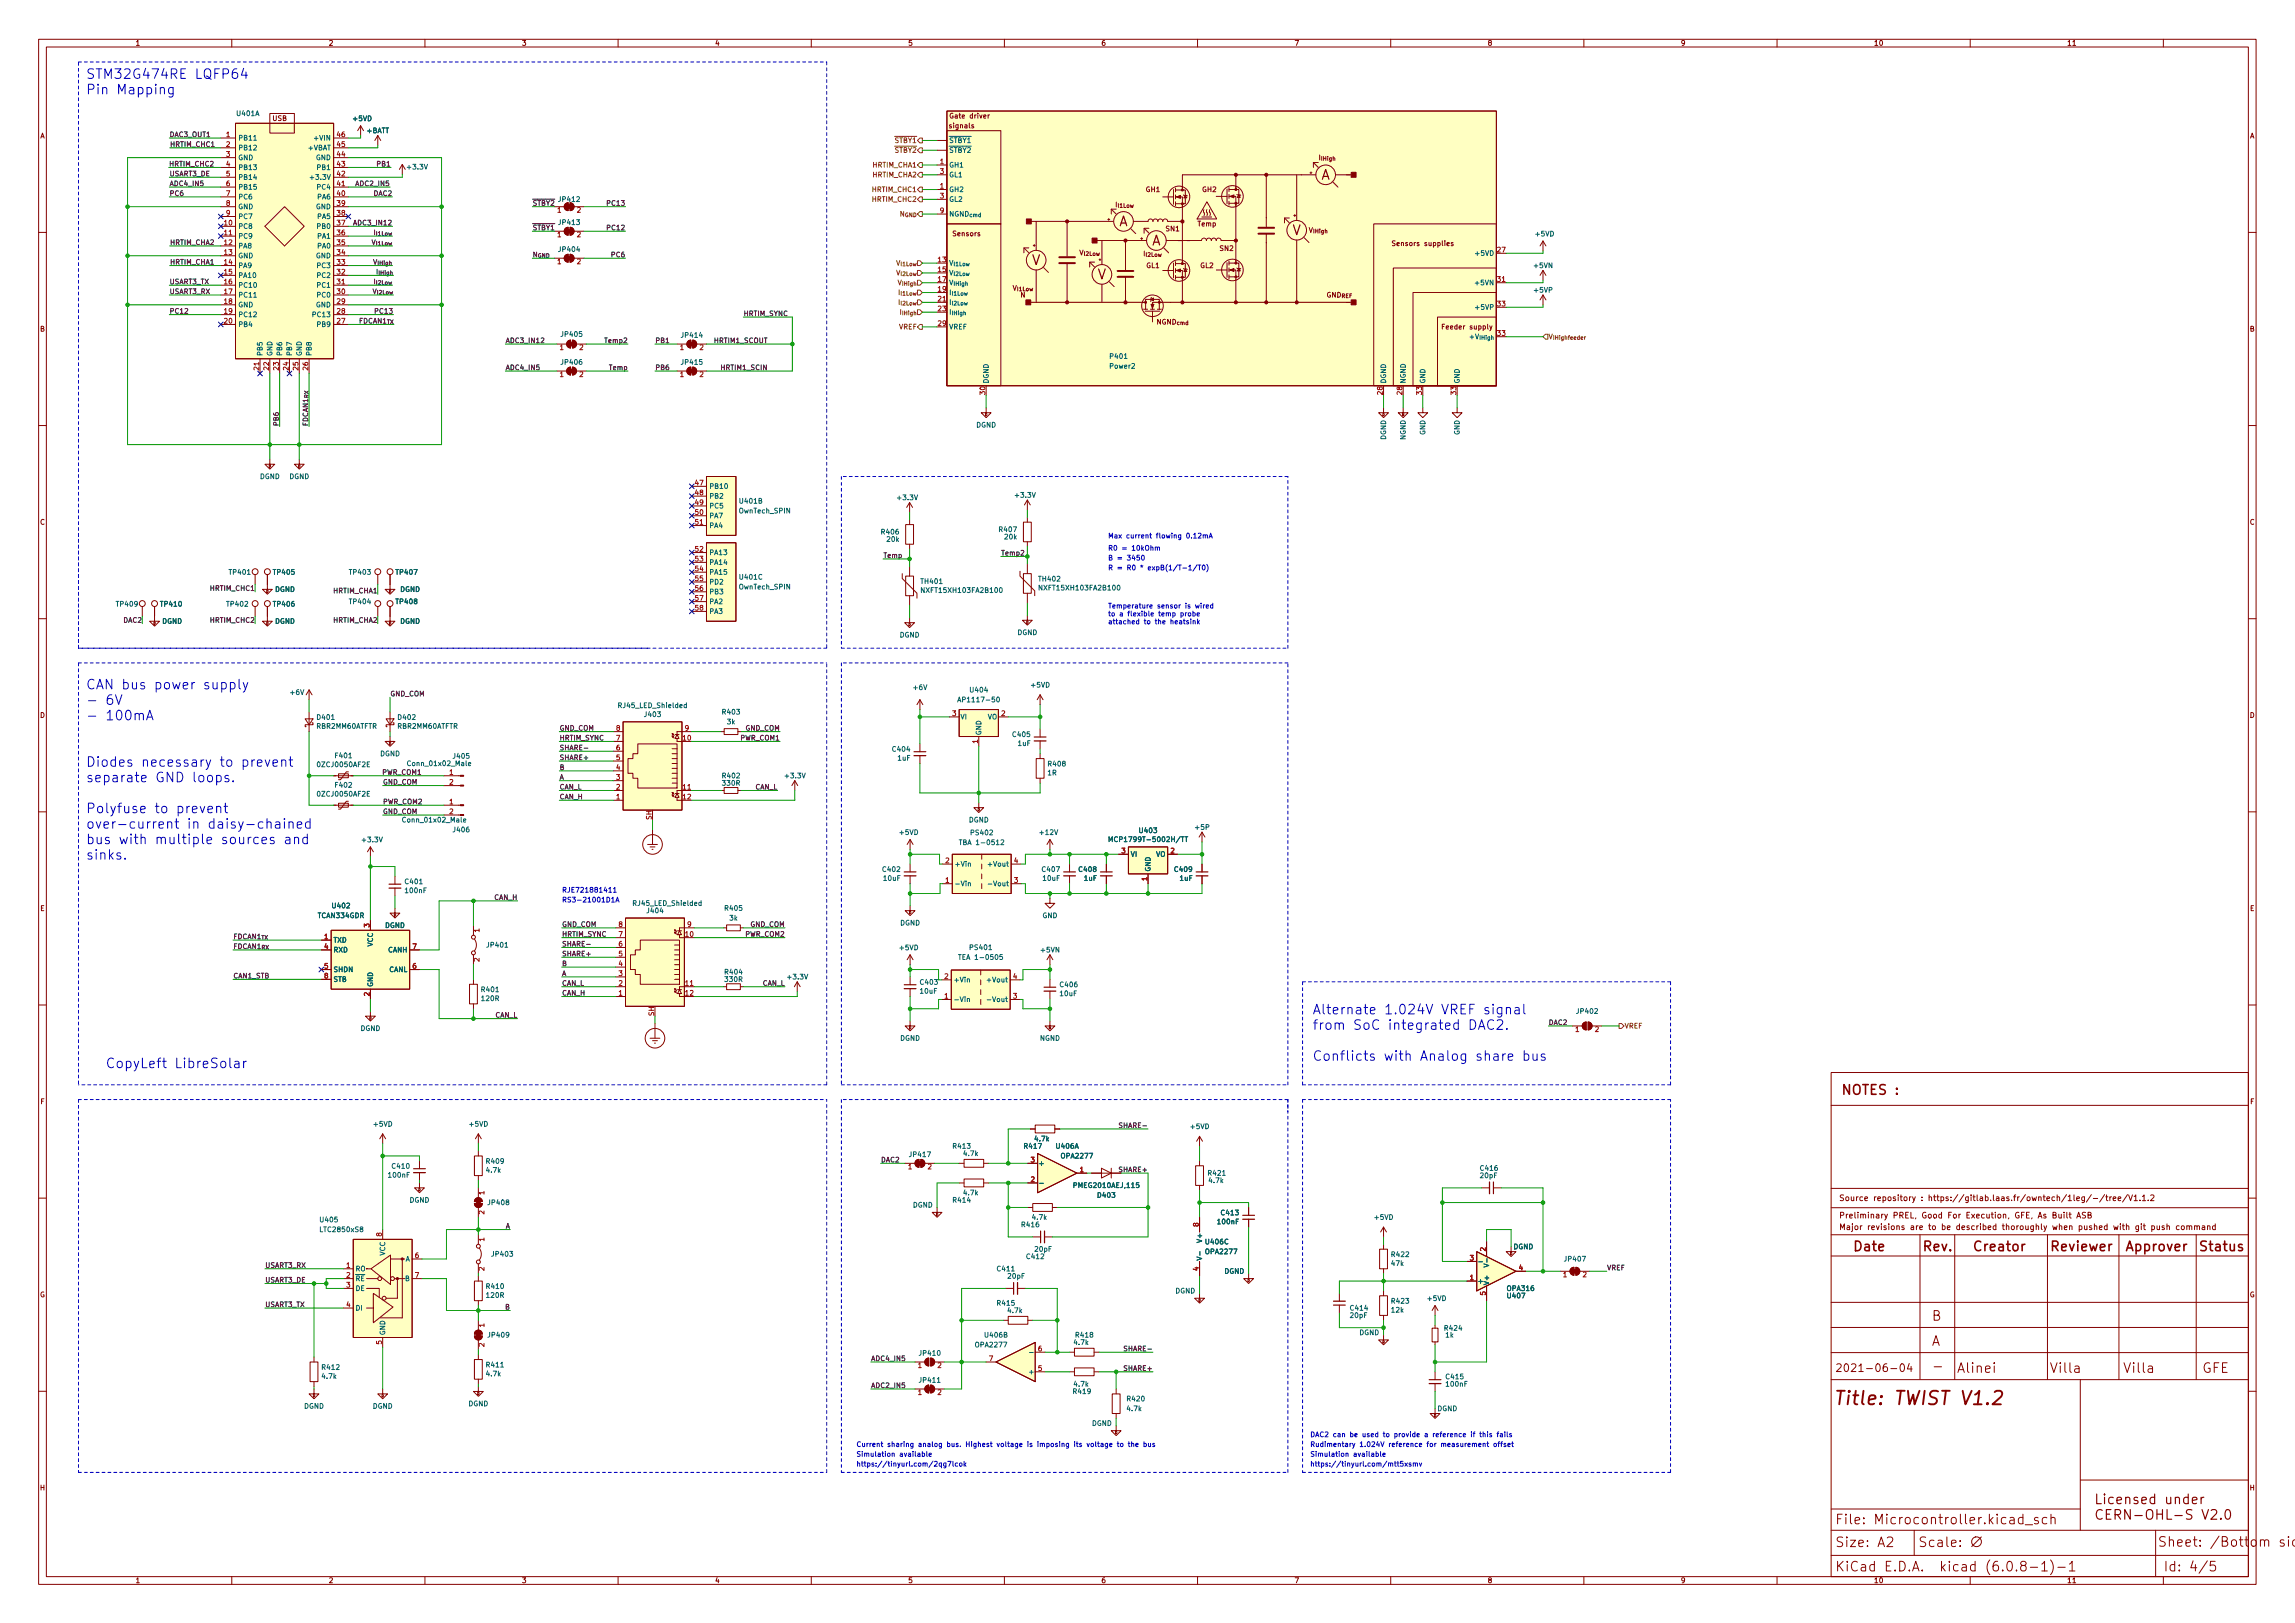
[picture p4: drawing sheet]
<svg xmlns="http://www.w3.org/2000/svg" width="594mm" height="420mm" viewBox="0 0 594 420" stroke-linecap="round" stroke-linejoin="round" font-family="sans-serif">
<defs><g id="words">
<text font-size="4.9" fill="#840000" x="474.5" y="363.7">Title: TWIST V1.2</text>
<g font-size="3.5" fill="#0000c2">
<text x="22.2" y="20.4">STM32G474RE LQFP64</text>
<text x="22.2" y="24.4">Pin Mapping</text>
<text x="22.2" y="178.5">CAN bus power supply</text>
<text x="22.2" y="182.5">- 6V</text>
<text x="22.2" y="186.5">- 100mA</text>
<text x="22.2" y="198.5">Diodes necessary to prevent</text>
<text x="22.2" y="202.5">separate GND loops.</text>
<text x="22.2" y="210.5">Polyfuse to prevent</text>
<text x="22.2" y="214.5">over-current in daisy-chained</text>
<text x="22.2" y="218.5">bus with multiple sources and</text>
<text x="22.2" y="222.5">sinks.</text>
<text x="339.7" y="262.6">Alternate 1.024V VREF signal</text>
<text x="339.7" y="266.6">from SoC integrated DAC2.</text>
<text x="339.7" y="274.6">Conflicts with Analog share bus</text>
<text x="27.3" y="276.5">CopyLeft LibreSolar</text>
</g>
<g font-size="3.5" fill="#840000">
<text x="341.9" y="46.5">A</text>
<text x="289.6" y="58.6">A</text>
<text x="298.1" y="63.5">A</text>
<text x="334.5" y="60.9">V</text>
<text x="267" y="68.6">V</text>
<text x="284.1" y="72.3">V</text>
<text x="479.5" y="323.9">Date</text>
<text x="510.5" y="323.9">Creator</text>
<text x="530.5" y="323.9">Reviewer</text>
<text x="550" y="323.9">Approver</text>
<text x="569" y="323.9">Status</text>
<text x="500" y="341.9">B</text>
<text x="500" y="348.4">A</text>
<text x="506.5" y="355.4">Alinei</text>
<text x="530.5" y="355.4">Villa</text>
<text x="549.5" y="355.4">Villa</text>
<text x="570" y="355.4">GFE</text>
<text x="475" y="394.6">File: Microcontroller.kicad_sch</text>
<text x="558.5" y="400.4">Sheet: /Bottom side/</text>
<text x="475" y="406.8">KiCad E.D.A. kicad (6.0.8-1)-1</text>
<text x="560" y="406.8">Id: 4/5</text>
</g>
<text font-size="2.8" fill="#840000" x="475" y="355.2">2021-06-04</text>
<g font-size="2.1" fill="#840000">
<text x="476" y="310.9">Source repository : https://gitlab.laas.fr/owntech/1leg/-/tree/V1.1.2</text>
<text x="476" y="315.4">Preliminary PREL, Good For Execution, GFE, As Built ASB</text>
<text x="476" y="318.4">Major revisions are to be described thoroughly when pushed with git push command</text>
</g>
<g font-size="1.8" fill="#840000">
<text x="35" y="11.8">1</text>
<text x="85" y="11.8">2</text>
<text x="135" y="11.8">3</text>
<text x="185" y="11.8">4</text>
<text x="235" y="11.8">5</text>
<text x="285" y="11.8">6</text>
<text x="335" y="11.8">7</text>
<text x="385" y="11.8">8</text>
<text x="435" y="11.8">9</text>
<text x="485" y="11.8">10</text>
<text x="535" y="11.8">11</text>
<text x="10.3" y="35.8">A</text>
<text x="70.5" y="31.3">USB</text>
<text x="245.9" y="33.2">signals</text>
<text x="246.5" y="30.6">Gate driver</text>
<text x="582.4" y="35.8">A</text>
<text x="339.9" y="41.4">I_{IHigh}</text>
<text x="287.2" y="53.6">I_{I1Low}</text>
<text x="296.6" y="49.7">GH1</text>
<text x="311.2" y="49.7">GH2</text>
<text x="301.8" y="59.9">SN1</text>
<text x="310.1" y="58.6">Temp</text>
<text x="246.7" y="61.1">Sensors</text>
<text x="315.8" y="64.9">SN2</text>
<text x="337.3" y="60.2">V_{IHigh}</text>
<text x="361" y="63.7">Sensors supplies</text>
<text x="277.8" y="66.1">V_{I2Low}</text>
<text x="294.4" y="66.3">I_{I2Low}</text>
<text x="296.7" y="69.4">GL1</text>
<text x="310.7" y="69.4">GL2</text>
<text x="260.5" y="75.2">V_{I1Low}</text>
<text x="264.2" y="77">N</text>
<text x="341.8" y="77">GND_{REF}</text>
<text x="297.9" y="84">NGND_{cmd}</text>
<text x="10.3" y="85.8">B</text>
<text x="373.7" y="85.3">Feeder supply</text>
<text x="582.4" y="85.8">B</text>
<text x="10.3" y="135.8">C</text>
<text x="582.4" y="135.8">C</text>
<text x="10.3" y="185.8">D</text>
<text x="582.4" y="185.8">D</text>
<text x="10.4" y="235.8">E</text>
<text x="582.4" y="235.8">E</text>
<text x="10.4" y="285.8">F</text>
<text x="582.5" y="285.8">F</text>
<text x="10.3" y="335.8">G</text>
<text x="582.3" y="335.8">G</text>
<text x="10.3" y="385.8">H</text>
<text x="582.4" y="385.8">H</text>
<text x="35" y="409.8">1</text>
<text x="85" y="409.8">2</text>
<text x="135" y="409.8">3</text>
<text x="185" y="409.8">4</text>
<text x="235" y="409.8">5</text>
<text x="285" y="409.8">6</text>
<text x="335" y="409.8">7</text>
<text x="385" y="409.8">8</text>
<text x="435" y="409.8">9</text>
<text x="485" y="409.8">10</text>
<text x="535" y="409.8">11</text>
</g>
<g font-size="1.8" fill="#0f0f0f">
<text x="43.8" y="35.5">DAC3_OUT1</text>
<text x="43.9" y="38">HRTIM_CHC1</text>
<text x="43.7" y="43.1">HRTIM_CHC2</text>
<text x="43.8" y="45.6">USART3_DE</text>
<text x="97.8" y="43.1">PB1</text>
<text x="43.8" y="50.7">PC6</text>
<text x="43.8" y="48.2">ADC4_IN5</text>
<text x="92.4" y="48.2">ADC2_IN5</text>
<text x="96.8" y="50.7">DAC2</text>
<text x="137.8" y="53.2">~{STBY2}</text>
<text x="157.5" y="53.2">PC13</text>
<text x="92.1" y="58.3">ADC3_IN12</text>
<text x="137.8" y="59.6">~{STBY1}</text>
<text x="157.5" y="59.6">PC12</text>
<text x="43.9" y="63.4">HRTIM_CHA2</text>
<text x="93" y="63.4">V_{I1Low}</text>
<text x="93.7" y="60.9">I_{I1Low}</text>
<text x="43.9" y="68.5">HRTIM_CHA1</text>
<text x="93.6" y="68.5">V_{IHigh}</text>
<text x="94.6" y="71">I_{IHigh}</text>
<text x="158.5" y="66.6">PC6</text>
<text x="43.8" y="73.6">USART3_TX</text>
<text x="43.8" y="76.1">USART3_RX</text>
<text x="93.3" y="76.1">V_{I2Low}</text>
<text x="93.7" y="73.6">I_{I2Low}</text>
<text x="43.8" y="81.2">PC12</text>
<text x="87.3" y="83.7">27 FDCAN1_{TX}</text>
<text x="97.4" y="81.2">PC13</text>
<text x="192.4" y="81.8">HRTIM_SYNC</text>
<text x="130.8" y="88.8">ADC3_IN12</text>
<text x="156.9" y="88.8">Temp2</text>
<text x="169.5" y="88.8">PB1</text>
<text x="185" y="88.8">HRTIM1_SCOUT</text>
<text x="130.8" y="95.8">ADC4_IN5</text>
<text x="157.8" y="95.8">Temp</text>
<text x="169.5" y="95.8">PB6</text>
<text x="187" y="95.8">HRTIM1_SCIN</text>
<text x="72.1" y="110.4" transform="rotate(-90 72.1 110.4)">PB6</text>
<text x="79.7" y="110.4" transform="rotate(-90 79.7 110.4)">FDCAN1_{RX}</text>
<text x="259.1" y="143.8">Temp2</text>
<text x="228.6" y="144.4">Temp</text>
<text x="86.4" y="153.6">HRTIM_CHA1</text>
<text x="101" y="180.2">GND_COM</text>
<text x="144.8" y="189.1">GND_COM</text>
<text x="144.8" y="191.7">HRTIM_SYNC</text>
<text x="191.7" y="191.7">PWR_COM1</text>
<text x="192.9" y="189.1">GND_COM</text>
<text x="144.8" y="194.2">SHARE-</text>
<text x="144.8" y="196.8">SHARE+</text>
<text x="99" y="200.6">PWR_COM1</text>
<text x="99.1" y="203.1">GND_COM</text>
<text x="144.8" y="201.8">A</text>
<text x="144.8" y="199.3">B</text>
<text x="99.1" y="208.2">PWR_COM2</text>
<text x="144.8" y="206.9">CAN_H</text>
<text x="144.8" y="204.4">CAN_L</text>
<text x="195.4" y="204.4">CAN_L</text>
<text x="99.1" y="210.7">GND_COM</text>
<text x="127.9" y="233">CAN_H</text>
<text x="145.4" y="239.9">GND_COM</text>
<text x="194.2" y="239.9">GND_COM</text>
<text x="60.3" y="245.7">FDCAN1_{RX}</text>
<text x="60.3" y="243.1">FDCAN1_{TX}</text>
<text x="145.4" y="242.5">HRTIM_SYNC</text>
<text x="145.4" y="245">SHARE-</text>
<text x="193" y="242.5">PWR_COM2</text>
<text x="145.4" y="247.6">SHARE+</text>
<text x="145.4" y="250.1">B</text>
<text x="60.3" y="253.3">CAN1_STB</text>
<text x="145.4" y="255.2">CAN_L</text>
<text x="145.4" y="252.6">A</text>
<text x="145.4" y="257.7">CAN_H</text>
<text x="197.3" y="255.2">CAN_L</text>
<text x="128.1" y="263.4">CAN_L</text>
<text x="400.8" y="265.3">DAC2</text>
<text x="290.4" y="292">SHARE-</text>
<text x="228" y="300.9">DAC2</text>
<text x="290" y="303.4">SHARE+</text>
<text x="130.8" y="318">A</text>
<text x="68.6" y="328.2">USART3_RX</text>
<text x="415.9" y="328.8">VREF</text>
<text x="68.6" y="332">USART3_DE</text>
<text x="68.6" y="338.4">USART3_TX</text>
<text x="130.8" y="339">B</text>
<text x="225.4" y="352.3">ADC4_IN5</text>
<text x="291.7" y="349.8">SHARE-</text>
<text x="225.4" y="359.3">ADC2_IN5</text>
<text x="291.2" y="354.9">SHARE+</text>
</g>
<g font-size="1.8" fill="#a90000">
<text x="58.6" y="35.5">1</text>
<text x="87.3" y="35.5">46</text>
<text x="58.6" y="38">2</text>
<text x="58.6" y="40.6">3</text>
<text x="87.3" y="40.6">44</text>
<text x="87.3" y="38">45</text>
<text x="58.6" y="43.1">4</text>
<text x="58.6" y="45.6">5</text>
<text x="87.3" y="45.6">42</text>
<text x="87.3" y="43.1">43</text>
<text x="243.3" y="42.5">1</text>
<text x="243.3" y="45">3</text>
<text x="58.6" y="48.2">6</text>
<text x="58.6" y="50.7">7</text>
<text x="58.6" y="53.3">8</text>
<text x="87.3" y="53.3">39</text>
<text x="87.3" y="50.7">40</text>
<text x="87.3" y="48.2">41</text>
<text x="243.3" y="48.8">1</text>
<text x="243.3" y="51.4">3</text>
<text x="58.1" y="58.3">10</text>
<text x="58.6" y="55.8">9</text>
<text x="87.3" y="58.3">37</text>
<text x="87.3" y="55.8">38</text>
<text x="144.3" y="55">1</text>
<text x="149.4" y="55">2</text>
<text x="243.3" y="55.2">9</text>
<text x="58.1" y="60.9">11</text>
<text x="58.1" y="63.4">12</text>
<text x="58.1" y="66">13</text>
<text x="87.3" y="66">34</text>
<text x="87.3" y="63.4">35</text>
<text x="87.3" y="60.9">36</text>
<text x="144.3" y="61.4">1</text>
<text x="149.4" y="61.4">2</text>
<text x="387.6" y="65.3">27</text>
<text x="58.1" y="68.5">14</text>
<text x="58.1" y="71">15</text>
<text x="87.3" y="71">32</text>
<text x="87.3" y="68.5">33</text>
<text x="144.3" y="68.4">1</text>
<text x="149.4" y="68.4">2</text>
<text x="242.9" y="67.9">13</text>
<text x="242.9" y="70.4">15</text>
<text x="58.1" y="73.6">16</text>
<text x="58.1" y="76.1">17</text>
<text x="87.3" y="76.1">30</text>
<text x="87.3" y="73.6">31</text>
<text x="242.9" y="72.9">17</text>
<text x="242.9" y="75.5">19</text>
<text x="387.6" y="72.9">31</text>
<text x="58.1" y="78.7">18</text>
<text x="58.1" y="81.2">19</text>
<text x="58.1" y="83.7">20</text>
<text x="87.3" y="81.2">28</text>
<text x="87.3" y="78.7">29</text>
<text x="242.9" y="78">21</text>
<text x="242.9" y="80.6">23</text>
<text x="387.6" y="79.3">33</text>
<text x="242.9" y="84.4">29</text>
<text x="387.6" y="86.9">33</text>
<text x="67.1" y="95.8" transform="rotate(-90 67.1 95.8)">21</text>
<text x="69.6" y="95.8" transform="rotate(-90 69.6 95.8)">22</text>
<text x="72.1" y="95.8" transform="rotate(-90 72.1 95.8)">23</text>
<text x="74.7" y="95.8" transform="rotate(-90 74.7 95.8)">24</text>
<text x="77.2" y="95.8" transform="rotate(-90 77.2 95.8)">25</text>
<text x="79.8" y="95.8" transform="rotate(-90 79.8 95.8)">26</text>
<text x="144.9" y="90.6">1</text>
<text x="150" y="90.6">2</text>
<text x="176" y="90.6">1</text>
<text x="181.1" y="90.6">2</text>
<text x="144.9" y="97.6">1</text>
<text x="150" y="97.6">2</text>
<text x="176" y="97.6">1</text>
<text x="181.1" y="97.6">2</text>
<text x="255" y="102.1" transform="rotate(-90 255 102.1)">30</text>
<text x="357.9" y="102.1" transform="rotate(-90 357.9 102.1)">28</text>
<text x="363" y="102.1" transform="rotate(-90 363 102.1)">28</text>
<text x="368" y="102.1" transform="rotate(-90 368 102.1)">33</text>
<text x="376.9" y="102.1" transform="rotate(-90 376.9 102.1)">33</text>
<text x="180" y="125.6">47</text>
<text x="180" y="128.2">48</text>
<text x="180" y="130.7">49</text>
<text x="180" y="133.3">50</text>
<text x="180" y="135.8">51</text>
<text x="180" y="142.8">52</text>
<text x="180" y="145.3">53</text>
<text x="180" y="147.9">54</text>
<text x="180" y="150.4">55</text>
<text x="180" y="153">56</text>
<text x="180" y="155.5">57</text>
<text x="180" y="158">58</text>
<text x="246.5" y="185.3">3</text>
<text x="259.2" y="185.3">2</text>
<text x="159.5" y="191.7">7</text>
<text x="159.5" y="189.1">8</text>
<text x="176.8" y="191.7">10</text>
<text x="177.3" y="189.1">9</text>
<text x="159.5" y="196.8">5</text>
<text x="159.5" y="194.2">6</text>
<text x="253.1" y="192.4" transform="rotate(-90 253.1 192.4)">1</text>
<text x="116.3" y="200.6">1</text>
<text x="116.3" y="203.1">2</text>
<text x="159.5" y="201.8">3</text>
<text x="159.5" y="199.3">4</text>
<text x="116.3" y="208.2">1</text>
<text x="159.5" y="206.9">1</text>
<text x="159.5" y="204.4">2</text>
<text x="176.8" y="204.4">11</text>
<text x="176.8" y="206.9">12</text>
<text x="116.3" y="210.7">2</text>
<text x="168.7" y="212.2" transform="rotate(-90 168.7 212.2)">SH</text>
<text x="290.3" y="220.9">3</text>
<text x="303" y="220.9">2</text>
<text x="244.7" y="223.4">2</text>
<text x="262.5" y="223.4">4</text>
<text x="296.9" y="228" transform="rotate(-90 296.9 228)">1</text>
<text x="244.7" y="228.5">1</text>
<text x="262.5" y="228.5">3</text>
<text x="160.2" y="239.9">8</text>
<text x="177.9" y="239.9">9</text>
<text x="84" y="243.1">1</text>
<text x="84" y="245.7">4</text>
<text x="95.6" y="240.1" transform="rotate(-90 95.6 240.1)">3</text>
<text x="106.8" y="245.7">7</text>
<text x="124.1" y="241.3" transform="rotate(-90 124.1 241.3)">1</text>
<text x="160.2" y="245">6</text>
<text x="160.2" y="242.5">7</text>
<text x="177.5" y="242.5">10</text>
<text x="84" y="250.7">5</text>
<text x="106.8" y="250.7">6</text>
<text x="124.1" y="248.9" transform="rotate(-90 124.1 248.9)">2</text>
<text x="160.2" y="250.1">4</text>
<text x="160.2" y="247.6">5</text>
<text x="84" y="253.3">8</text>
<text x="95.6" y="257.8" transform="rotate(-90 95.6 257.8)">2</text>
<text x="160.2" y="257.7">1</text>
<text x="160.2" y="255.2">2</text>
<text x="160.2" y="252.6">3</text>
<text x="177.5" y="255.2">11</text>
<text x="177.5" y="257.7">12</text>
<text x="244.5" y="253.4">2</text>
<text x="262.3" y="253.4">4</text>
<text x="169.3" y="263" transform="rotate(-90 169.3 263)">SH</text>
<text x="244.5" y="258.5">1</text>
<text x="262.3" y="258.5">3</text>
<text x="407.8" y="267.1">1</text>
<text x="412.9" y="267.1">2</text>
<text x="235.1" y="302.7">1</text>
<text x="240.2" y="302.7">2</text>
<text x="266.8" y="306">2</text>
<text x="266.8" y="300.9">3</text>
<text x="279.5" y="303.4">1</text>
<text x="125.3" y="309.3" transform="rotate(-90 125.3 309.3)">1</text>
<text x="125.3" y="314.4" transform="rotate(-90 125.3 314.4)">2</text>
<text x="310.3" y="317.5" transform="rotate(-90 310.3 317.5)">8</text>
<text x="98.8" y="320.1" transform="rotate(-90 98.8 320.1)">8</text>
<text x="125.3" y="321.3" transform="rotate(-90 125.3 321.3)">1</text>
<text x="384.6" y="323.9" transform="rotate(-90 384.6 323.9)">2</text>
<text x="89.7" y="328.2">1</text>
<text x="107.5" y="325.7">6</text>
<text x="125.3" y="329" transform="rotate(-90 125.3 329)">2</text>
<text x="310.3" y="329" transform="rotate(-90 310.3 329)">4</text>
<text x="380.5" y="326.3">3</text>
<text x="393.2" y="328.8">4</text>
<text x="89.7" y="330.8">2</text>
<text x="89.7" y="333.3">3</text>
<text x="107.5" y="330.8">7</text>
<text x="380.5" y="331.4">1</text>
<text x="384.6" y="335.3" transform="rotate(-90 384.6 335.3)">5</text>
<text x="404.6" y="330.6">1</text>
<text x="409.7" y="330.6">2</text>
<text x="89.7" y="338.4">4</text>
<text x="125.3" y="343.6" transform="rotate(-90 125.3 343.6)">1</text>
<text x="98.8" y="348" transform="rotate(-90 98.8 348)">5</text>
<text x="125.3" y="348.6" transform="rotate(-90 125.3 348.6)">2</text>
<text x="256" y="352.3">7</text>
<text x="268.7" y="349.8">6</text>
<text x="237.6" y="354.1">1</text>
<text x="242.7" y="354.1">2</text>
<text x="268.7" y="354.9">5</text>
<text x="237.6" y="361.1">1</text>
<text x="242.7" y="361.1">2</text>
</g>
<g font-size="1.8" fill="#006464">
<text x="61.4" y="30">U401A</text>
<text x="91.5" y="31.3">+5VD</text>
<text x="94.9" y="34.5">+BATT</text>
<text x="61.6" y="36.4">PB11</text>
<text x="61.6" y="38.9">PB12</text>
<text x="61.6" y="41.4">GND</text>
<text x="79.9" y="38.9">+VBAT</text>
<text x="81.7" y="36.4">+VIN</text>
<text x="81.8" y="41.4">GND</text>
<text x="245.6" y="37">~{STBY1}</text>
<text x="245.6" y="39.5">~{STBY2}</text>
<text x="61.6" y="44">PB13</text>
<text x="61.6" y="46.5">PB14</text>
<text x="81" y="46.5">+3.3V</text>
<text x="82.3" y="44">PB1</text>
<text x="105.6" y="43.9">+3.3V</text>
<text x="245.6" y="43.3">GH1</text>
<text x="245.6" y="45.9">GL1</text>
<text x="61.6" y="49.1">PB15</text>
<text x="61.6" y="51.6">PC6</text>
<text x="82.3" y="51.6">PA6</text>
<text x="82.3" y="49.1">PC4</text>
<text x="144.8" y="52.2">JP412</text>
<text x="245.6" y="49.7">GH2</text>
<text x="245.6" y="52.2">GL2</text>
<text x="61.6" y="59.2">PC8</text>
<text x="61.6" y="54.1">GND</text>
<text x="61.6" y="56.7">PC7</text>
<text x="81.8" y="54.1">GND</text>
<text x="82.3" y="59.2">PB0</text>
<text x="82.3" y="56.7">PA5</text>
<text x="144.8" y="58.2">JP413</text>
<text x="245.6" y="56">NGND_{cmd}</text>
<text x="61.6" y="61.8">PC9</text>
<text x="61.6" y="64.3">PA8</text>
<text x="82.3" y="64.3">PA0</text>
<text x="82.3" y="61.8">PA1</text>
<text x="144.8" y="65.2">JP404</text>
<text x="397.6" y="61.2">+5VD</text>
<text x="61.6" y="66.8">GND</text>
<text x="61.6" y="69.4">PA9</text>
<text x="61.6" y="71.9">PA10</text>
<text x="81.8" y="66.8">GND</text>
<text x="82.3" y="71.9">PC2</text>
<text x="82.3" y="69.4">PC3</text>
<text x="245.6" y="68.7">V_{I1Low}</text>
<text x="245.6" y="71.3">V_{I2Low}</text>
<text x="382.4" y="66.2">+5VD</text>
<text x="397.2" y="69.4">+5VN</text>
<text x="61.6" y="74.5">PC10</text>
<text x="61.6" y="77">PC11</text>
<text x="82.3" y="77">PC0</text>
<text x="82.3" y="74.5">PC1</text>
<text x="245.6" y="73.8">V_{IHigh}</text>
<text x="245.6" y="76.4">I_{I1Low}</text>
<text x="382.4" y="73.8">+5VN</text>
<text x="397.2" y="75.7">+5VP</text>
<text x="61.6" y="79.5">GND</text>
<text x="61.6" y="82.1">PC12</text>
<text x="81.3" y="82.1">PC13</text>
<text x="81.8" y="79.5">GND</text>
<text x="245.6" y="78.9">I_{I2Low}</text>
<text x="245.6" y="81.4">I_{IHigh}</text>
<text x="382.5" y="80.2">+5VP</text>
<text x="61.6" y="84.6">PB4</text>
<text x="82.3" y="84.6">PB9</text>
<text x="145.4" y="87.2">JP405</text>
<text x="176.5" y="87.4">JP414</text>
<text x="245.6" y="85.3">VREF</text>
<text x="377.8" y="87.8">+V_{IHigh}</text>
<text x="67.9" y="92.2" transform="rotate(-90 67.9 92.2)">PB5</text>
<text x="70.5" y="92.2" transform="rotate(-90 70.5 92.2)">GND</text>
<text x="73" y="92.2" transform="rotate(-90 73 92.2)">PB6</text>
<text x="75.6" y="92.2" transform="rotate(-90 75.6 92.2)">PB7</text>
<text x="78.1" y="92.2" transform="rotate(-90 78.1 92.2)">GND</text>
<text x="80.6" y="92.2" transform="rotate(-90 80.6 92.2)">PB8</text>
<text x="145.4" y="94.4">JP406</text>
<text x="176.5" y="94.4">JP415</text>
<text x="287.4" y="95.4">Power2</text>
<text x="287.5" y="92.9">P401</text>
<text x="255.9" y="99.4" transform="rotate(-90 255.9 99.4)">DGND</text>
<text x="358.8" y="99.4" transform="rotate(-90 358.8 99.4)">DGND</text>
<text x="363.9" y="99.4" transform="rotate(-90 363.9 99.4)">NGND</text>
<text x="368.9" y="99.4" transform="rotate(-90 368.9 99.4)">GND</text>
<text x="377.8" y="99.4" transform="rotate(-90 377.8 99.4)">GND</text>
<text x="252.7" y="110.7">DGND</text>
<text x="358.8" y="113.9" transform="rotate(-90 358.8 113.9)">DGND</text>
<text x="363.9" y="113.9" transform="rotate(-90 363.9 113.9)">NGND</text>
<text x="368.9" y="112.6" transform="rotate(-90 368.9 112.6)">GND</text>
<text x="377.8" y="112.6" transform="rotate(-90 377.8 112.6)">GND</text>
<text x="67.2" y="124">DGND</text>
<text x="74.9" y="124">DGND</text>
<text x="183.5" y="126.5">PB10</text>
<text x="183.5" y="129.1">PB2</text>
<text x="183.5" y="131.6">PC5</text>
<text x="191.6" y="130.3">U401B</text>
<text x="232.5" y="129.5">+3.3V</text>
<text x="263" y="128.8">+3.3V</text>
<text x="183.5" y="134.2">PA7</text>
<text x="183.5" y="136.7">PA4</text>
<text x="191.4" y="132.9">OwnTech_SPIN</text>
<text x="258.8" y="137.7">R407</text>
<text x="183.5" y="143.7">PA13</text>
<text x="228.3" y="138.3">R406</text>
<text x="229.6" y="140.3">20k</text>
<text x="260.1" y="139.6">20k</text>
<text x="59.5" y="148.8">TP401</text>
<text x="70.9" y="148.8">TP405</text>
<text x="90.6" y="148.8">TP403</text>
<text x="102.6" y="148.8">TP407</text>
<text x="183.5" y="146.2">PA14</text>
<text x="183.5" y="148.8">PA15</text>
<text x="71.2" y="153.2">DGND</text>
<text x="103.6" y="153.2">DGND</text>
<text x="183.5" y="151.3">PD2</text>
<text x="183.5" y="153.8">PB3</text>
<text x="191.4" y="152.6">OwnTech_SPIN</text>
<text x="191.6" y="150">U401C</text>
<text x="238.5" y="151.1">TH401</text>
<text x="239.4" y="153.5">NXFT15XH103FA2B100</text>
<text x="269" y="150.5">TH402</text>
<text x="269.9" y="152.8">NXFT15XH103FA2B100</text>
<text x="30.3" y="157">TP409</text>
<text x="41.7" y="157">TP410</text>
<text x="42" y="161.5">DGND</text>
<text x="58.8" y="157">TP402</text>
<text x="70.9" y="157">TP406</text>
<text x="71.2" y="161.5">DGND</text>
<text x="90.6" y="156.4">TP404</text>
<text x="102.6" y="156.4">TP408</text>
<text x="103.6" y="161.5">DGND</text>
<text x="183.5" y="156.4">PA2</text>
<text x="183.5" y="158.9">PA3</text>
<text x="232.9" y="165">DGND</text>
<text x="263.3" y="164.4">DGND</text>
<text x="75.2" y="179.9">+6V</text>
<text x="236.5" y="178.6">+6V</text>
<text x="251.3" y="179.2">U404</text>
<text x="267" y="178">+5VD</text>
<text x="160.4" y="183.3">RJ45_LED_Shielded</text>
<text x="166.9" y="185.6">J403</text>
<text x="187.1" y="185">R403</text>
<text x="248.9" y="181.8">AP1117-50</text>
<text x="82" y="188.6">RBR2MM60ATFTR</text>
<text x="82.2" y="186.3">D401</text>
<text x="102.9" y="188.6">RBR2MM60ATFTR</text>
<text x="103.2" y="186.3">D402</text>
<text x="188.2" y="187.5">3k</text>
<text x="248.5" y="186.2">VI</text>
<text x="254" y="190.4" transform="rotate(-90 254 190.4)">GND</text>
<text x="255.6" y="186.2">VO</text>
<text x="262.3" y="190.8">C405</text>
<text x="86.9" y="196.3">F401</text>
<text x="98.4" y="195.7">DGND</text>
<text x="117.4" y="196.4">J405</text>
<text x="231.1" y="194.6">C404</text>
<text x="232.4" y="196.9">1uF</text>
<text x="263.5" y="193.1">1uF</text>
<text x="82.5" y="198.6">0ZCJ0050AF2E</text>
<text x="86.9" y="203.9">F402</text>
<text x="106" y="198.3">Conn_01x02_Male</text>
<text x="187.1" y="201.5">R402</text>
<text x="187.1" y="203.4">330R</text>
<text x="203.4" y="201.5">+3.3V</text>
<text x="271.2" y="200.7">1R</text>
<text x="271.4" y="198.4">R408</text>
<text x="82.5" y="206.2">0ZCJ0050AF2E</text>
<text x="104.7" y="212.9">Conn_01x02_Male</text>
<text x="117.4" y="215.4">J406</text>
<text x="250.8" y="212.9">DGND</text>
<text x="295.1" y="215.6">U403</text>
<text x="309.6" y="214.8">+5P</text>
<text x="93.9" y="218">+3.3V</text>
<text x="233" y="216.1">+5VD</text>
<text x="249.3" y="218.7">TBA 1-0512</text>
<text x="251.5" y="216.2">PS402</text>
<text x="269.3" y="216.1">+12V</text>
<text x="288.5" y="217.9">MCP1799T-5002H/TT</text>
<text x="292.6" y="221.8">VI</text>
<text x="299.2" y="221.8">VO</text>
<text x="228.6" y="225.7">C402</text>
<text x="247" y="224.3">+Vin</text>
<text x="256.3" y="224.3">+Vout</text>
<text x="269.9" y="225.7">C407</text>
<text x="279.4" y="225.7">C408</text>
<text x="297.8" y="225.7" transform="rotate(-90 297.8 225.7)">GND</text>
<text x="304.2" y="225.7">C409</text>
<text x="105" y="228.9">C401</text>
<text x="105" y="231.2">100nF</text>
<text x="228.8" y="228">10uF</text>
<text x="247" y="229.4">-Vin</text>
<text x="256.7" y="229.4">-Vout</text>
<text x="270.1" y="228">10uF</text>
<text x="280.7" y="228">1uF</text>
<text x="305.4" y="228">1uF</text>
<text x="82.4" y="237.7">TCAN334GDR</text>
<text x="86.2" y="235.1">U402</text>
<text x="164.2" y="234.5">RJ45_LED_Shielded</text>
<text x="167.6" y="236.4">J404</text>
<text x="187.8" y="235.8">R405</text>
<text x="188.9" y="238.3">3k</text>
<text x="233" y="239.6">DGND</text>
<text x="269.8" y="237.7">GND</text>
<text x="86.2" y="244">TXD</text>
<text x="96.5" y="245.1" transform="rotate(-90 96.5 245.1)">VCC</text>
<text x="99.6" y="240.2">DGND</text>
<text x="126.2" y="245.3">JP401</text>
<text x="233" y="246">+5VD</text>
<text x="251.2" y="245.9">PS401</text>
<text x="86.2" y="246.5">RXD</text>
<text x="86.2" y="251.6">SHDN</text>
<text x="100.4" y="246.5">CANH</text>
<text x="100.6" y="251.6">CANL</text>
<text x="249.1" y="248.5">TEA 1-0505</text>
<text x="269.5" y="246.5">+5VN</text>
<text x="86.2" y="254.2">STB</text>
<text x="96.5" y="255.6" transform="rotate(-90 96.5 255.6)">GND</text>
<text x="124.7" y="256.8">R401</text>
<text x="187.8" y="252.3">R404</text>
<text x="187.8" y="254.2">330R</text>
<text x="204" y="253.5">+3.3V</text>
<text x="238.3" y="257.2">10uF</text>
<text x="238.3" y="254.9">C403</text>
<text x="246.8" y="254.3">+Vin</text>
<text x="256" y="254.3">+Vout</text>
<text x="274.5" y="257.9">10uF</text>
<text x="274.5" y="255.5">C406</text>
<text x="124.7" y="259.1">120R</text>
<text x="246.8" y="259.4">-Vin</text>
<text x="256.5" y="259.4">-Vout</text>
<text x="408.3" y="262.4">JP402</text>
<text x="93.3" y="266.9">DGND</text>
<text x="233" y="269.4">DGND</text>
<text x="269.2" y="269.4">NGND</text>
<text x="96.8" y="291.6">+5VD</text>
<text x="121.6" y="291.6">+5VD</text>
<text x="308.3" y="292.3">+5VD</text>
<text x="235.6" y="299.5">JP417</text>
<text x="246.8" y="297.3">R413</text>
<text x="249.5" y="299.3">4.7k</text>
<text x="265.2" y="297.3">R417</text>
<text x="268" y="295.4">4.7k</text>
<text x="273.5" y="297.3">U406A</text>
<text x="274.9" y="299.9">OPA2277</text>
<text x="100.7" y="304.8">100nF</text>
<text x="101.6" y="302.5">C410</text>
<text x="126" y="303.6">4.7k</text>
<text x="126" y="301.3">R409</text>
<text x="268.7" y="301.8">+</text>
<text x="312.9" y="304.3">R421</text>
<text x="383.2" y="305">20pF</text>
<text x="383.3" y="303.1">C416</text>
<text x="106" y="311.3">DGND</text>
<text x="126.5" y="312">JP408</text>
<text x="246.8" y="311.3">R414</text>
<text x="249.5" y="309.4">4.7k</text>
<text x="278.4" y="307.5">PMEG2010AEJ,115</text>
<text x="284.3" y="310">D403</text>
<text x="313" y="306.2">4.7k</text>
<text x="83" y="316.4">U405</text>
<text x="236.3" y="312.6">DGND</text>
<text x="264.6" y="317.7">R416</text>
<text x="267.3" y="315.8">4.7k</text>
<text x="315.3" y="316.9">100nF</text>
<text x="316.2" y="314.6">C413</text>
<text x="355.9" y="315.8">+5VD</text>
<text x="83.1" y="318.9">LTC2850xS8</text>
<text x="311.1" y="321.3" transform="rotate(-90 311.1 321.3)">V+</text>
<text x="312.2" y="322.1">U406C</text>
<text x="391.7" y="323.4">DGND</text>
<text x="91.9" y="329.1">RO</text>
<text x="99.7" y="325.1" transform="rotate(-90 99.7 325.1)">VCC</text>
<text x="104.9" y="326.6">A</text>
<text x="127.5" y="325.3">JP403</text>
<text x="258.2" y="329.1">C411</text>
<text x="265.9" y="325.9">C412</text>
<text x="267.9" y="324">20pF</text>
<text x="311.1" y="326.4" transform="rotate(-90 311.1 326.4)">V-</text>
<text x="312.2" y="324.7">OPA2277</text>
<text x="316.9" y="329.7">DGND</text>
<text x="360.2" y="327.7">47k</text>
<text x="360.3" y="325.4">R422</text>
<text x="385.4" y="327.2" transform="rotate(-90 385.4 327.2)">V-</text>
<text x="405.1" y="326.6">JP407</text>
<text x="91.9" y="331.6">~{RE}</text>
<text x="91.9" y="334.2">DE</text>
<text x="104.9" y="331.6">B</text>
<text x="126" y="333.6">R410</text>
<text x="126" y="336">120R</text>
<text x="261" y="331">20pF</text>
<text x="304.2" y="334.8">DGND</text>
<text x="382.4" y="332.3">+</text>
<text x="385.4" y="332.8" transform="rotate(-90 385.4 332.8)">V+</text>
<text x="390.2" y="334.2">OPA316</text>
<text x="91.9" y="339.3">DI</text>
<text x="258.2" y="338">R415</text>
<text x="261" y="339.9">4.7k</text>
<text x="349.6" y="341.2">20pF</text>
<text x="349.7" y="339.3">C414</text>
<text x="360.2" y="339.8">12k</text>
<text x="360.3" y="337.5">R423</text>
<text x="369.6" y="336.8">+5VD</text>
<text x="390.3" y="336.1">U407</text>
<text x="99.7" y="345.7" transform="rotate(-90 99.7 345.7)">GND</text>
<text x="126.5" y="346.2">JP409</text>
<text x="255.1" y="346.2">U406B</text>
<text x="278.6" y="346.2">R418</text>
<text x="351.8" y="345.6">DGND</text>
<text x="374" y="344.5">R424</text>
<text x="374.2" y="346.2">1k</text>
<text x="126" y="354">R411</text>
<text x="238.1" y="350.9">JP410</text>
<text x="252.7" y="348.8">OPA2277</text>
<text x="278.1" y="348.1">4.7k</text>
<text x="83.4" y="356.9">4.7k</text>
<text x="83.5" y="354.6">R412</text>
<text x="126" y="356.3">4.7k</text>
<text x="238.1" y="357.9">JP411</text>
<text x="266.8" y="355.8">+</text>
<text x="278.1" y="358.9">4.7k</text>
<text x="374.4" y="357">C415</text>
<text x="374.5" y="358.9">100nF</text>
<text x="78.7" y="364.7">DGND</text>
<text x="96.5" y="364.7">DGND</text>
<text x="121.2" y="364">DGND</text>
<text x="277.9" y="360.8">R419</text>
<text x="291.8" y="365.3">4.7k</text>
<text x="291.9" y="362.8">R420</text>
<text x="372" y="365.3">DGND</text>
<text x="282.6" y="369.1">DGND</text>
</g>
<g font-size="1.8" fill="#725600">
<text x="230.3" y="39.5">~{STBY2}</text>
<text x="230.3" y="37">~{STBY1}</text>
<text x="226" y="43.3">HRTIM_CHA1</text>
<text x="226" y="45.9">HRTIM_CHA2</text>
<text x="226" y="49.7">HRTIM_CHC1</text>
<text x="226" y="52.2">HRTIM_CHC2</text>
<text x="228.8" y="68.7">V_{I1Low}</text>
<text x="228.8" y="71.3">V_{I2Low}</text>
<text x="229.4" y="73.8">V_{IHigh}</text>
<text x="229.5" y="76.4">I_{I1Low}</text>
<text x="229.5" y="78.9">I_{I2Low}</text>
<text x="230.1" y="81.4">I_{IHigh}</text>
<text x="232.7" y="85.3">VREF</text>
<text x="400.8" y="87.8">V_{IHighfeeder}</text>
<text x="420.5" y="266.2">VREF</text>
</g>
<g font-size="1.8" fill="#0000c2">
<text x="286.8" y="139.4">Max current flowing 0.12mA</text>
<text x="286.8" y="142.5">R0 = 10kOhm</text>
<text x="286.8" y="145.1">B = 3450</text>
<text x="286.8" y="147.6">R = R0 * expB(1/T-1/T0)</text>
<text x="286.8" y="157.5">Temperature sensor is wired</text>
<text x="286.8" y="159.5">to a flexible temp probe</text>
<text x="286.8" y="161.6">attached to the heatsink</text>
<text x="145.4" y="233.6">RS3-21001D1A</text>
<text x="145.4" y="231">RJE721881411</text>
<text x="221.6" y="377.1">Simulation available</text>
<text x="221.6" y="374.6">Current sharing analog bus. Highest voltage is imposing its voltage to the bus</text>
<text x="339.1" y="372">DAC2 can be used to provide a reference if this fails</text>
<text x="339.1" y="377.1">Simulation available</text>
<text x="339.1" y="374.6">Rudimentary 1.024V reference for measurement offset</text>
<text x="221.6" y="379.6">https://tinyurl.com/2qg7lcok</text>
<text x="339.1" y="379.6">https://tinyurl.com/mtt5xsmv</text>
</g>
<g font-size="1.8" fill="#009600">
<text x="54.6" y="152.9">HRTIM_CHC1</text>
<text x="32" y="161.2">DAC2</text>
<text x="54.6" y="161.2">HRTIM_CHC2</text>
<text x="86.4" y="161.2">HRTIM_CHA2</text>
</g>
<g font-size=".9" fill="#840000">
<text x="255" y="107.7">D</text>
<text x="357.8" y="107.7">D</text>
<text x="362.9" y="107.7">N</text>
<text x="69.5" y="121">D</text>
<text x="77.2" y="121">D</text>
<text x="68.9" y="153.4">D</text>
<text x="100.6" y="153.4">D</text>
<text x="39.7" y="161.6">D</text>
<text x="68.9" y="161.6">D</text>
<text x="100.6" y="161.6">D</text>
<text x="265.6" y="161.4">D</text>
<text x="235.1" y="162">D</text>
<text x="100.6" y="192.8">D</text>
<text x="253" y="209.9">D</text>
<text x="101.9" y="237.2">D</text>
<text x="235.3" y="236.6">D</text>
<text x="95.6" y="263.9">D</text>
<text x="235.3" y="266.4">D</text>
<text x="271.5" y="266.4">N</text>
<text x="108.3" y="308.3">D</text>
<text x="242.3" y="314.7">D</text>
<text x="390.8" y="324.8">D</text>
<text x="322.9" y="331.8">D</text>
<text x="310.2" y="336.9">D</text>
<text x="357.8" y="347.7">D</text>
<text x="81" y="361.7">D</text>
<text x="98.7" y="361.7">D</text>
<text x="123.5" y="361">D</text>
<text x="288.6" y="371.2">D</text>
<text x="371.2" y="366.8">D</text>
</g>
</g></defs>
<g fill="none" stroke="#840000" stroke-width=".26">
<path d="M10 10.2h574v400h-574zM12 12.2h570v396h-570zM60 10.2v2M110 10.2v2M160 10.2v2M210 10.2v2M260 10.2v2M310 10.2v2M360 10.2v2M410 10.2v2M460 10.2v2M510 10.2v2"/>
<path d="M536.6 11.8h.7M560 10.2v2M57.1 35.7h3.9M57.1 38.3h3.9M61 31.9h25.4v61h-25.4zM69.8 29.4h6.4v5.1h-6.4zM86.4 35.7h3.8M86.4 38.3h3.8M93.3 32.6l-.7 1.2M93.3 32.6v2.5M93.3 32.6l.8 1.2M97.8 35.1l-.8 1.3"/>
<path d="M97.8 35.1v2.5M97.8 35.1l.8 1.3M242.6 36.4h2.5M242.6 38.9h2.5M245.1 28.7h142.2v71.2h-142.2zM245.1 33.8h14v24.2h-14zM246.7 29.4a.58 .58 0 0 0-.8 .6 .58 .58 0 0 0 .8 .5v-.5h-.2M252 32.3h-.3l-.2 .2 .5 .3v.3h-.5M256.1 29.7l-.3 .3M57.1 51h3.9M57.1 58.6h3.9M57.1 40.8h3.9"/>
<path d="M57.1 56h3.9M57.1 53.5h3.9M57.1 43.3h3.9M57.1 48.4h3.9M57.1 45.9h3.9M68.6 58.6l5.1-5.1 5 5.1-5 5.1zM86.4 51h3.8M86.4 58.6h3.8M86.4 40.8h3.8M86.4 56h3.8M86.4 53.5h3.8M86.4 43.3h3.8"/>
<path d="M86.4 48.4h3.8M86.4 45.9h3.8M104.1 42.6v2.5M104.1 42.6l.8 1.3M104.1 42.6l-.7 1.3M146.3 52.8l.8-.3v2a1.02 1.02 0 0 1-1-.6 1.02 1.02 0 0 1 .2-1.1zM146.3 59.1l.8-.3v2.1a1.02 1.02 0 0 1-1-.7 1.02 1.02 0 0 1 .2-1.1zM147.6 52.5a1.02 1.02 0 0 1 1 1 1.02 1.02 0 0 1-1 1zM147.6 58.8a1.02 1.02 0 0 1 1 1.1 1.02 1.02 0 0 1-1 1zM148.6 53.5h2.5M148.6 59.9h2.5M242.6 45.3h2.5"/>
<path d="M242.6 42.7h2.5M242.6 49.1h2.5M242.6 51.6h2.5M242.6 55.4h2.5M245.1 58h14v41.9h-14zM267 57.3h21.2M268.2 57.3v7.5M276.2 57.3v9M286.8 56.8h.5M287 56.6v.5M287.7 54.1l1.2 1.3M288.9 54.1h-1.2v1.3"/>
<path d="M292.7 59.2l1.3 1.3M293.4 57.3h3.8l.2-.4 .4-.2 .5 .2 .1 .4 .2-.4 .5-.2 .4 .2 .2 .4 .2-.4 .5-.2 .4 .2 .2 .4 .2-.4 .4-.2 .5 .2 .2 .4h3.8M296.2 59.1l1.2 1.3M297.4 59.1h-1.2v1.3M301 51h2.8M303.8 49.1v3.8M304.3 51h1.8v2.5M304.3 49.2h2.5v3.5h-2.5M304.3 48.7v1M304.3 50.5v1M304.3 52.2v1.1M306.1 52.7v15.5"/>
<path d="M306.3 50.5l1 .2M306.8 50.6l.4 .6h-.7zM311.1 56.2h2.6M311.7 54.3v1.5M312.4 52.2l2.6 4.5h-5.1zM312.4 54.3v1.5M313.2 54.3v1.5M314.8 50.8h2.8M317.6 48.9v3.8M318.1 50.8h1.8v2.6M318.1 49.1h2.6v3.5h-2.6M318.1 48.6v1"/>
<path d="M318.1 50.3v1.1M318.1 52.1v1M319.9 45.3v3.8M319.9 52.6v15.5M320.2 50.3l1 .3M320.7 50.5l.4 .6h-.8zM327.8 45.3v13.4M332.5 56.4l1.3 1.3M333.8 56.4h-1.3v1.3M334.9 55.8h.5M335.2 55.5v.5M335.7 45.3v11.8"/>
<path d="M339.1 44.7h.5M339.3 44.5v.5M340 42.1l1.2 1.2M340.6 45.3h-34.5v3.9M341.2 42.1h-1.2v1.2M345.1 47.2l1.2 1.2M345.7 45.3h4.1M355.6 58h31.7v41.9h-31.7zM10 60.2h2M57.1 61.1h3.9M57.1 63.7h3.9M57.1 66.2h3.9"/>
<path d="M57.1 68.7h3.9M57.1 71.3h3.9M57.1 73.8h3.9M57.1 76.4h3.9M57.1 78.9h3.9M86.4 61.1h3.8M86.4 63.7h3.8M86.4 66.2h3.8M86.4 68.7h3.8M86.4 71.3h3.8M86.4 73.8h3.8M86.4 76.4h3.8"/>
<path d="M86.4 78.9h3.8M143.5 66.8h2.5M146.3 66.1l.8-.3v2.1a1.02 1.02 0 0 1-1-.7 1.02 1.02 0 0 1 .2-1.1zM147.6 65.8a1.02 1.02 0 0 1 1 1 1.02 1.02 0 0 1-1 1.1zM148.6 66.8h2.5M242.6 78.3h2.5M265 64.2l1.3 1.2M266.3 64.2h-1.3v1.2M266.8 78.3h1.3M267.5 63.5h.5M267.7 63.3v.5M268.2 69.9v8.4h28.3"/>
<path d="M270.1 69.3l1.3 1.2M276.2 68.1v10.2M282.1 67.9l1.2 1.2M283.3 67.9h-1.2v1.2M284 62.3h12.8M284.5 67.2h.5M284.7 67v.5M285.2 62.3v6.2M285.2 73.6v4.7M287.1 72.9l1.3 1.3M291.3 62.3v7.6M291.3 71.7v6.6"/>
<path d="M295.3 61.8h.5M295.5 61.5v.5M297.9 77.5l.7-.4v.8zM298.1 77l-.3 1M300.4 78.3h49.4M300.9 78.3h-2.6v1.8M301 70h2.8M301.2 64.2l1.3 1.2M301.9 62.3h9.1l.2-.5 .5-.2 .4 .2 .2 .5 .2-.5 .4-.2 .5 .2 .2 .5 .1-.5 .5-.2 .4 .2 .2 .5 .2-.5 .5-.2 .4 .2 .2 .5h3.8M303.8 68.1v3.8M304.3 70h1.8v8.3M304.3 68.2h2.5v3.6h-2.5"/>
<path d="M304.3 67.7v1M304.3 69.5v1M304.3 71.3v1M306.3 69.5l1 .3M306.8 69.6l.4 .7h-.7zM314.8 69.9h2.8M317.6 68v3.8M318.1 69.9h1.8v8.4M318.1 68.1h2.6v3.6h-2.6M318.1 67.6v1M318.1 69.4v1M318.1 71.2v1"/>
<path d="M320.2 69.4l1 .2M320.7 69.5l.4 .6h-.8zM327.8 60.5v17.8M335.7 62.1v16.2M337.6 61.5l1.2 1.3M360.7 69.4h26.6v30.5h-26.6zM361.1 62.4l-.6 .1a.53 .53 0 0 0 .6 .6l-.1 .4h-.6M365.8 75.7h21.5v24.2h-21.5zM374.6 63.2l.6-.1-.1-.3h-.4l-.1 .1v.6h.5M376.1 62.8h-.3l-.2 .1 .5 .3v.3h-.5M387.3 73.2h2.6M399.4 70l-.7 1.3"/>
<path d="M399.4 62.4v2.5M399.4 70v2.6M399.4 76.4v2.5M399.4 70l.8 1.3M399.4 76.4l-.7 1.2M399.4 76.4l.8 1.2M399.4 62.4l-.7 1.3M399.4 62.4l.8 1.3M582 60.2h2M57.1 81.4h3.9M57.1 84h3.9M67.3 92.9v3.8"/>
<path d="M69.8 92.9v3.8M72.4 92.9v3.8M74.9 92.9v3.8M77.5 92.9v3.8M80 92.9v3.8M86.4 81.4h3.8M86.4 84h3.8M144.1 89.1h2.6M144.1 96.1h2.6M147 95.3l.7-.3v2.1a1.02 1.02 0 0 1-.9-.7 1.02 1.02 0 0 1 .2-1.1zM147 88.4l.7-.3v2a1.02 1.02 0 0 1-.9-.6 1.02 1.02 0 0 1 .2-1.1zM148.2 95a1.02 1.02 0 0 1 1 1.1 1.02 1.02 0 0 1-1 1z"/>
<path d="M148.2 88.1a1.02 1.02 0 0 1 1 1 1.02 1.02 0 0 1-1 1zM149.2 89.1h2.6M149.2 96.1h2.6M175.3 89.1h2.5M175.3 96.1h2.5M178.1 88.4l.7-.3v2a1.02 1.02 0 0 1-.9-.6 1.02 1.02 0 0 1 .2-1.1zM178.1 95.3l.7-.3v2.1a1.02 1.02 0 0 1-.9-.7 1.02 1.02 0 0 1 .2-1.1zM179.3 88.1a1.02 1.02 0 0 1 1 1 1.02 1.02 0 0 1-1 1zM179.3 95a1.02 1.02 0 0 1 1 1.1 1.02 1.02 0 0 1-1 1zM180.3 89.1h2.6M180.3 96.1h2.6M296 80.1h1.1"/>
<path d="M296.4 80.6h3.8M296.5 80.1v-2.6h3.6v2.6M297.8 80.1h1M298.3 80.6v2.8M299.6 80.1h1M372.1 82.1h15.2v17.8h-15.2zM385.6 84.4l.3 .8M386.2 84.4l-.6 1.2M10 110.2h2M69.8 118.9v1.3h1.3l-1.3 1.3-1.2-1.3h1.2M77.5 118.9v1.3h1.2l-1.2 1.3-1.3-1.3h1.3M255.3 105.6v1.2h1.2l-1.2 1.3-1.3-1.3h1.3"/>
<path d="M358.1 105.6v1.2h1.3l-1.3 1.3-1.2-1.3h1.2M363.2 105.6v1.2h1.3l-1.3 1.3-1.3-1.3h1.3M368.3 105.6v1.2h1.3l-1.3 1.3-1.3-1.3h1.3M377.2 105.6v1.2h1.3l-1.3 1.3-1.3-1.3h1.3M582 110.2h2M179.1 125.9h3.8M179.1 128.4h3.8M179.1 131h3.8M179.1 133.5h3.8M179.1 136.1h3.8M182.9 123.4h7.6v15.2h-7.6zM234.4 135.8h2.1v5.1h-2.1z"/>
<path d="M235.5 130.1v2.5M235.5 134.5v1.3M235.5 130.1l-.8 1.3M235.5 130.1l.7 1.3M264.9 135.2h2.1v5.1h-2.1zM265.9 129.5v2.5M265.9 133.9v1.3M265.9 129.5l-.7 1.2M265.9 129.5l.8 1.2M36.8 157v2.6M40 157v3.8h1.3l-1.3 1.3-1.3-1.3h1.3M66 148.8v2.5"/>
<path d="M66 157v2.6M69.2 157v3.8h1.3l-1.3 1.3-1.3-1.3h1.3M69.2 148.8v3.8h1.3l-1.3 1.2-1.3-1.2h1.3M97.8 148.8v2.5M97.8 157v2.6M101 157v3.8h1.2l-1.2 1.3-1.3-1.3h1.3M101 148.8v3.8h1.2l-1.2 1.2-1.3-1.2h1.3M179.1 143h3.8M179.1 145.6h3.8M179.1 148.1h3.8M179.1 150.7h3.8M179.1 153.2h3.8"/>
<path d="M179.1 155.7h3.8M179.1 158.3h3.8M182.9 140.5h7.6v20.3h-7.6zM233.6 148.5v1.3l3.8 3.8v1.3M234.4 149.1h2.1v5.1h-2.1zM235.5 159.9v1.3h1.2l-1.2 1.3-1.3-1.3h1.3M235.5 140.9v1.3M235.5 146.6v2.5M235.5 154.2v2.6M264 147.9v1.2l3.8 3.9v1.2M264.9 148.5h2.1v5.1h-2.1zM265.9 159.3v1.3h1.3l-1.3 1.2-1.2-1.2h1.2"/>
<path d="M265.9 140.3v1.2M265.9 146v2.5M265.9 153.6v2.5M10 160.2h2M80 178.6l-.8 1.3M80 178.6v2.5M80 178.6l.8 1.3M269.2 179.9l-.7 1.2M269.2 179.9v2.5M269.2 179.9l.8 1.2M582 160.2h2M79 186.1h2l-1 1.5z"/>
<path d="M80 184.3v5.1M80.8 187.1h.2v.5h-2v.5h.2M90.2 199.8h-.5l-1.6 2h-.5M99.9 186.1h2.1l-1 1.5zM101 190.7v1.2h1.2l-1.2 1.3-1.3-1.3h1.3M101 184.3v5.1M101.7 187.1h.3v.5h-2.1v.5h.3M158.7 189.4h2.6M158.7 191.9h2.6M158.7 199.6h2.6M158.7 197h2.6M158.7 194.5h2.6"/>
<path d="M161.3 186.9h15.2v22.8h-15.2zM165.1 192.6h10.2v11.4h-10.2v-2.5h-1.3v-1.3h-1.2v-3.8h1.2v-1.3h1.3zM174 198.9h1.3M174 197.7h1.3M174 196.4h1.3M174 195.1h1.3M174 193.8h1.3M174 190.5l.1 .4M174 189.9l.1 .4M174.4 190.7l-.4-.2 .5 .6M174.4 190l-.4-.1 .5 .5M174.8 190.2h1"/>
<path d="M175.3 190.2l.5 1h-1zM175.3 191.2v.7h1.2M179.1 189.4h-3.8v.8M186.7 189.4h.8M187.5 188.6h3.5v1.6h-3.5zM191 189.4h.8M238.1 181.1v2.6M238.1 192.6v2M238.1 195.6v2.1M238.1 181.1l-.7 1.3M238.1 181.1l.8 1.3M245.7 185.6h2.6"/>
<path d="M248.3 183.7h10.1v7h-10.1zM253.4 190.7v2.5M258.4 185.6h2.6M268.2 196.4h2.1v5.1h-2.1zM269.2 188.8v2M269.2 191.8v2M269.2 195.1v1.3M10 210.2h2M86.4 200.8h5M86.4 208.4h5M87.6 207.9h2.6v1.1h-2.6zM87.6 200.3h2.6v1h-2.6z"/>
<path d="M90.2 207.4h-.5l-1.6 2.1h-.5M95.9 219.2l-.8 1.3M95.9 219.2v2.6M95.9 219.2l.7 1.3M114.9 203.4h4.3M114.9 200.8h4.3M114.9 208.4h4.3M114.9 211h3.8M158.7 204.6h2.6M158.7 207.2h2.6M158.7 202.1h2.6M167.6 218.6h2.6"/>
<path d="M168.3 219.2h1.2M168.8 219.9h.2M168.9 214.8v3.8M174 202.7h1.3M174 201.5h1.3M174 200.2h1.3M174 205.8l.1 .4M174 205.1l.1 .4M174.4 205.9l-.4-.1 .5 .5M174.4 205.3l-.4-.2 .5 .6M174.8 205.4h1M175.3 205.4l.5 1h-1z"/>
<path d="M175.3 206.4v.8h1.2M179.1 204.6h-3.8v.8M186.7 204.6h.8M187.5 203.9h3.5v1.5h-3.5zM191 204.6h.8M205.7 202.1l-.7 1.3M205.7 202.1v2.5M205.7 202.1l.8 1.3M235.6 217.3l.7 1.3M235.6 217.3v2.6M235.6 217.3l-.8 1.3M253.4 207.8v1.3h-1.3l1.3 1.3 1.2-1.3h-1.2"/>
<path d="M269.2 201.5v1.2M271.8 217.3v2.6M271.8 217.3l.7 1.3M271.8 217.3l-.8 1.3M292.1 219.2h10.2v7h-10.2zM311.1 215.4l-.7 1.3M311.1 215.4v2.6M311.1 215.4l.8 1.3M582 210.2h2M95.9 238.3v2.5M102.2 235.1v1.3h1.3l-1.3 1.3-1.2-1.3h1.2M102.2 226.9v2"/>
<path d="M102.2 229.9v2M122.6 239.6v2.5M161.9 237.7h15.3v22.8h-15.3zM188.1 239.4h3.5v1.6h-3.5zM235.6 234.5v1.3h-1.3l1.3 1.2 1.3-1.2h-1.3M235.6 223.7v2M235.6 226.7v2.1M244 228.8h2.5M244 223.7h2.5M246.5 221.1h15.2v10.2h-15.2zM254.1 221.1v1.3M254.1 223.7v1.3"/>
<path d="M254.1 226.2v1.3M254.1 228.8v1.2M261.7 228.8h2.6M261.7 223.7h2.6M271.8 232.6v1.2h-1.3l1.3 1.3 1.2-1.3h-1.2M276.9 223.7v2M276.9 226.7v2.1M286.4 223.7v2M286.4 226.7v2.1M289.6 221.1h2.5M297.2 226.2v2.6M302.3 221.1h2.5"/>
<path d="M311.1 223.7v2M311.1 226.7v2.1M83.2 245.9h2.5M83.2 243.4h2.5M83.2 251h2.5M83.2 253.5h2.5M85.7 240.8h20.3v15.3h-20.3zM95.9 256.1v2.5M106 245.9h2.6M106 251h2.6M121.5 254.8h2.1v5.1h-2.1zM122.6 247.2v2.5"/>
<path d="M122.6 253.5v1.3M122.6 259.9v1.3M122.8 243.1l.4 .8 .1 .8-.5 1.5M159.4 240.2h2.5M159.4 255.4h2.5M159.4 258h2.5M159.4 242.7h2.5M159.4 252.9h2.5M159.4 250.4h2.5M159.4 247.8h2.5M159.4 245.3h2.5M165.7 243.4h10.2v11.4h-10.2v-2.5h-1.2v-1.3h-1.3v-3.8h1.3v-1.3h1.2z"/>
<path d="M174.6 253.5h1.3M174.6 252.3h1.3M174.6 251h1.3M174.6 249.7h1.3M174.6 248.5h1.3M174.6 247.2h1.3M174.6 256.6l.2 .4M174.6 255.9l.2 .4M174.6 245.9h1.3M174.6 244.6h1.3M174.6 241.3l.2 .4M174.6 240.7l.2 .4"/>
<path d="M175 256.7l-.4-.1 .5 .5M175 256.1l-.4-.2 .5 .6M175 241.5l-.4-.2 .5 .6M175 240.8l-.4-.1 .5 .5M175.4 256.2h1M175.4 241h1M175.9 256.2l.5 1h-1zM175.9 241l.5 1h-1zM175.9 257.2v.8h1.3M175.9 242v.7h1.3M179.7 240.2h-3.8v.8M179.7 255.4h-3.8v.8"/>
<path d="M187.3 240.2h.8M187.3 255.4h.8M188.1 254.7h3.5v1.5h-3.5zM191.6 240.2h.8M191.6 255.4h.8M206.4 254.2l-.8 1.2M206.4 254.2v2.5M206.4 254.2l.7 1.2M235.6 247.2v2.5M235.6 252.9v2M235.6 255.9v2.1M235.6 247.2l.7 1.3"/>
<path d="M235.6 247.2l-.8 1.3M243.7 258.7h2.6M243.7 253.7h2.6M246.3 251.1h15.2v10.2h-15.2zM253.9 251.1v1.3M253.9 253.7v1.2M253.9 256.2v1.3M253.9 258.7v1.3M261.5 258.7h2.5M261.5 253.7h2.5M271.8 247.2l.7 1.3M271.8 247.2v2.5"/>
<path d="M271.8 253.5v2.1M271.8 256.6v2M271.8 247.2l-.8 1.3M10 260.2h2M95.9 261.8v1.3h1.3l-1.3 1.2-1.3-1.2h1.3M168.3 268.8h2.5M168.9 269.4h1.3M169.4 270h.3M169.5 265v3.8M235.6 264.3v1.3h-1.3l1.3 1.3 1.3-1.3h-1.3M271.8 264.3v1.3h1.2l-1.2 1.3-1.3-1.3h1.3M407 265.6h2.6"/>
<path d="M409.9 264.9l.7-.3v2a1.02 1.02 0 0 1-.9-.6 1.02 1.02 0 0 1 .2-1.1zM411.1 264.6a1.02 1.02 0 0 1 1 1 1.02 1.02 0 0 1-1 1zM412.1 265.6h2.6M474 277.7h108v130.5h-108zM582 260.2h2M99.1 293.5l-.8 1.3M99.1 293.5v2.6M99.1 293.5l.7 1.3M122.8 299.3h2v5h-2zM123.8 293.5v2.6M123.8 298v1.3M123.8 293.5l-.7 1.3"/>
<path d="M123.8 293.5l.8 1.3M266.7 292.3h1.3M268 291.3h5v2h-5zM268.6 298.6l10.2 5.1-10.2 5.1zM273 292.3h1.3M310.5 294.2v2.5M310.5 294.2l-.7 1.2M310.5 294.2l.8 1.2M474 286.2h108M10 310.2h2M99.1 318.3v2.5M108.6 306.2v1.3h1.3l-1.3 1.3-1.3-1.3h1.3"/>
<path d="M108.6 300.5v2.1M108.6 303.6v2M122.8 311.6h2a1.02 1.02 0 0 1-1 1 1.02 1.02 0 0 1-1-1zM123.1 310.3a1.02 1.02 0 0 1 1.1-.2 1.02 1.02 0 0 1 .6 1h-2zM123.8 304.3v1.3M123.8 307.5v2.5M123.8 312.6v2.5M123.8 319.6v2.5M234.3 301.2h2.6M237.2 300.4l.7-.3v2.1a1.02 1.02 0 0 1-1-.7 1.02 1.02 0 0 1 .3-1.1zM238.4 300.1a1.02 1.02 0 0 1 1 1.1 1.02 1.02 0 0 1-1 1zM239.4 301.2h2.5"/>
<path d="M242.6 312.6v1.3h1.2l-1.2 1.2-1.3-1.2h1.3M248.3 306.2h1.3M248.3 301.2h1.3M249.6 305.2h5v2.1h-5zM249.6 300.1h5v2.1h-5zM254.6 306.2h1.3M254.6 301.2h1.3M266.1 306.2h2.5M266.1 301.2h2.5M266.1 312.6h1.2M267.3 311.6h5.1v2h-5.1zM272.4 312.6h1.3"/>
<path d="M278.8 303.7h2.5M282.6 303.7h7.6M285.1 302.4l2.6 1.3-2.6 1.3zM287.7 302.4v2.6M309.5 301.8h2v5.1h-2zM310.5 300.5v1.3M310.5 306.9v1.2M310.5 315.1v3.8M323.2 312.6v2M323.2 315.6v2.1M358.1 317.7v2.5M358.1 317.7l-.7 1.2"/>
<path d="M358.1 317.7l.8 1.2M383.5 307.5h2.1M386.6 307.5h2M474 319.7h108M474 312.7h108M474 307.7h108M497 319.7v37.5M506 319.7v37.5M530 319.7v37.5M531.4 314.5h.7l.1-.5-.8-.2v1.5h.6l.3-.5-.4-.3M532.9 314.3l.1 1 .6-.1M533.6 314.3v1"/>
<path d="M534.3 313.8v.2M534.3 314.3v1M535 313.8v1.3l.2 .2M535.6 314.3h.6M535.8 313.8v1.3l.4 .2M537.6 315.3l.5-1.5 .5 1.5M537.6 310.3l.7-.1-.1-.3-.4-.1-.2 .2v.8h.6M537.7 314.9h.7M539.6 309.8v1.2l-.3 .3h-.4M539.6 309.9l-.4-.1-.3 .3 .1 .7h.6M539.9 313.9l-.6-.1-.3 .3 .2 .4 .6 .3v.4l-.8 .1M540.5 314.5h.6l.1-.5-.7-.2v1.5h.6l.3-.5-.4-.3"/>
<path d="M541.4 309.3l-1.3 1.9M541.9 310.3h1.1M544.8 309.3l-1.3 1.9M545.1 309.8h.6M545.3 309.3v1.3l.4 .2M546.2 309.8v1M546.6 309.8l-.4 .3M547 310.3l.7-.1-.1-.3-.4-.1-.2 .2 .1 .8h.5M548.3 310.3l.7-.1-.1-.3-.4-.1-.2 .2 .1 .8h.5M548.5 319.7v37.5M550.7 309.3l-1.3 1.9M551 309.3l.5 1.5 .5-1.5"/>
<path d="M552.4 309.8l.5-.5v1.5M552.4 310.8h.9M553.9 310.7v.1M554.6 309.8l.4-.5v1.5M554.6 310.8h.8M554.8 317.3h.6M555 316.8v1.3l.4 .2M556.1 310.7v.1M556.7 309.5l.6-.2 .3 .5-.9 1h.9M557 317.4l.4-.1 .3 .3-.1 .7h-.6M557 317.3v1.5M558.4 317.3v1l.6-.1"/>
<path d="M559 317.3v1M560.2 317.4l-.3-.1-.2 .2v.3l.5 .1v.4h-.5M560.9 317.5l.6-.1 .1 .9M560.9 316.8v1.5M564.1 317.4l-.5-.1-.2 .3 .1 .7h.6M564.8 317.4l.3-.1 .3 .3v.4l-.3 .3-.5-.3zM566.1 317.5l.5-.1 .1 .9M566.1 317.3v1M566.7 317.5l.2-.2 .4 .1 .1 .9M568.1 317.5l.6-.1v.9M568.1 317.3v1M568.5 319.7v37.5"/>
<path d="M568.7 317.5l.2-.2 .4 .1 .1 .9M570.1 317.4h.5l.1 .9M570.7 317.7l-.7 .3 .2 .3h.5M571.4 317.5l.6-.1 .1 .9M571.4 317.3v1M573.4 317.4l-.4-.1-.3 .3 .2 .7h.5M573.4 316.8v1.5M582 310.2h2M88.9 331h2.5M88.9 338.6h2.5M88.9 328.5h2.5M88.9 333.5h2.5"/>
<path d="M91.4 320.8h15.3v25.4h-15.3zM94.9 333.5h3.3v2.3M94.9 331h2.9M94.9 338.6h1.6M95 328.5h.9M96 328.5l5.1-3.6v7.6zM96.6 334.8l5.1 3.6-5.1 4zM101.1 325.9h3.7M102.1 331h2.7M102.9 331v5.1h-3M104.1 325.9v15.3h-5.7M106.7 331h2.5"/>
<path d="M106.7 325.9h2.5M122.8 331.6h2v5.1h-2zM123.8 327.2v2.5M123.8 330.4v1.2M123.8 336.7v1.3M124.1 323.1l.4 .8 .1 .8-.5 1.5M260.3 333.5h2.1M263.4 333.5h2M267.3 320.2h2.1M270.4 320.2h2M310.5 334.8v1.3h1.3l-1.3 1.3-1.3-1.3h1.3M310.5 326.6v3.8"/>
<path d="M323.2 329.7v1.3h1.3l-1.3 1.3-1.3-1.3h1.3M346.7 334.8v2M346.7 337.9v2M357.1 323.4h2.1v5.1h-2.1zM357.1 335.4h2.1v5.1h-2.1zM358.1 322.1v1.3M358.1 328.5v1.2M358.1 334.2v1.2M371.5 338l-.8 1.3M371.5 338v2.5M371.5 338l.7 1.3M379.7 331.6h2.6"/>
<path d="M379.7 326.6h2.6M382.3 324l10.1 5.1-10.1 5.1zM384.8 321.5v3.8M384.8 332.9v3.8M391.2 322.7v1.3h1.2l-1.2 1.3-1.3-1.3h1.3M392.4 329.1h2.6M403.9 329.1h2.5M406.7 328.4l.7-.3v2a1.02 1.02 0 0 1-.9-.6 1.02 1.02 0 0 1 .2-1.1zM407.9 328.1a1.02 1.02 0 0 1 1 1 1.02 1.02 0 0 1-1 1zM408.9 329.1h2.6M474 325.2h108M474 337.2h108"/>
<path d="M80.3 352.6h2v5.1h-2zM81.3 359.6v1.2h1.2l-1.2 1.3-1.3-1.3h1.3M81.3 351.3v1.3M81.3 357.7v1.2M99.1 359.6v1.2h1.2l-1.2 1.3-1.3-1.3h1.3M99.1 346.2v2.6M122.8 352h2v5h-2zM122.8 345.9h2a1.02 1.02 0 0 1-1 1 1.02 1.02 0 0 1-1-1zM123.1 344.6a1.02 1.02 0 0 1 1.1-.2 1.02 1.02 0 0 1 .6 1h-2zM123.8 358.9v1.3h1.3l-1.3 1.3-1.2-1.3h1.2M123.8 341.8v2.5M123.8 346.9v2.5"/>
<path d="M123.8 350.7v1.3M123.8 357v1.3M236.9 352.6h2.5M236.9 359.6h2.5M239.7 358.9l.7-.3v2a1.02 1.02 0 0 1-.9-.6 1.02 1.02 0 0 1 .2-1.1zM239.7 351.9l.7-.3v2a1.02 1.02 0 0 1-.9-.6 1.02 1.02 0 0 1 .2-1.1zM240.9 358.6a1.02 1.02 0 0 1 1 1 1.02 1.02 0 0 1-1 1zM240.9 351.6a1.02 1.02 0 0 1 1 1 1.02 1.02 0 0 1-1 1zM241.9 352.6h2.6M241.9 359.6h2.6M255.3 352.6h2.5M257.8 352.6l10.2-5.1v10.2z"/>
<path d="M259.7 341.8h1.3M261 340.8h5.1v2h-5.1zM266.1 341.8h1.2M268 355.1h2.5M268 350.1h2.5M276.9 355.1h1.2M276.9 350.1h1.2M278.1 354.1h5.1v2.1h-5.1zM278.1 349h5.1v2.1h-5.1zM283.2 355.1h1.3M283.2 350.1h1.3M288.9 359.6v1.2"/>
<path d="M358.1 345.6v1.3h1.3l-1.3 1.2-1.2-1.2h1.2M358.1 340.5v1.3M370.7 343.8h1.5v3.6h-1.5zM371.5 343.1v.7M371.5 347.4v.7M371.5 355.1v2.1M371.5 358.2v2M474 343.7h108M474 357.2h108M474 350.2h108M489.5 354.3h1.5M492.1 353.2l.2-.1a1.07 1.07 0 0 1 .7 1 1.07 1.07 0 0 1-.7 1 1.33 1.33 0 0 1-.2-1.9z"/>
<path d="M494.2 353l-.5 1.4h1.3M494.7 353.7v1.4M500.7 353.8h1.9M516.2 352.8v.2M516.2 353.6v1.7M538.5 357.2v39M10 360.2h2M287.9 360.8h2v5.1h-2zM288.9 369.1v1.3h1.3l-1.3 1.2-1.2-1.2h1.2M288.9 365.9v1.3M371.5 364.7v1.2h1.2l-1.2 1.3-1.3-1.3h1.3M582 360.2h2"/>
<path d="M474 390.7h64.5M474 396.2h108M477 398l-1-.1-.4 .5 .2 .6 1.1 .4v.8l-.4 .2-.9-.1M478.1 397.9v.2M478.1 398.7v1.7M479 398.7h1.3l-1.3 1.7h1.3M481.2 399.6l1.1-.3-.1-.5-.7-.1-.3 .4 .1 1.2h.9M483.4 398.8v.3M486.4 399.7h1.2M488.5 398.1l.4-.2 .8 .1a.68 .68 0 0 1 .1 1l-1.4 1.4h1.6M495.5 396.2v6.5M498.5 398l-1-.1-.3 .2v.7l1 .5 .3 .6-.5 .5-.9-.1"/>
<path d="M500.6 398.8l-.7-.1-.5 .5v.7l.3 .4h.9M501.7 398.8h1l.1 1.6M502.8 399.3l-.9 .1a.49 .49 0 0 0-.3 .5 .49 .49 0 0 0 .3 .5l.9-.1M504 397.9v2.1l.3 .4M505.2 399.5l1.1-.2-.1-.5-.7-.1-.3 .4 .1 1.2h.9M507.4 398.8v.3M512.9 397.9l-2.5 2.5M523.7 392.9l-.8-.1-.4 .5v.7l.2 .4h1M523.7 392v2.5M524.2 394.7h2M527.6 392.9l-.6-.1-.4 .4 .1 .3 .9 .3v.6h-1M529.8 392.9l-.7-.1-.4 .5v.7l.2 .4h.9"/>
<path d="M530.9 393.1a.62 .62 0 0 1 1.1 .1v1.3M530.9 392v2.5M538.5 383.2h43.5M558 396.2v12M591.2 398.7l-.6-.1-.4 .4 .2 .3 .8 .3v.6h-1M592.4 397.8v.2M592.4 398.6v1.7M594.1 398.6l-.4 .1-.2 .4 .1 1 .5 .2M60 408.2v2M110 408.2v2M160 408.2v2M210 408.2v2"/>
<path d="M260 408.2v2M310 408.2v2M360 408.2v2M410 408.2v2M460 408.2v2M474 402.7h108M483.4 400.2v.2M486.2 400.4l.8-2.5 .8 2.5M507.4 400.1v.3M510 408.2v2M523.5 405.3l-.4-.5 .1-.4 .3-.2 .7 .1 .3 .4-.1 .3-1.1 .4-.2 .3v.5l.4 .5 .7-.1 .3-.4v-.5l-.5-.4M525.6 405.7h1.9"/>
<path d="M528.5 404.9l.7-.7v2.5M528.5 406.7h1.5M530.8 403.8a2.86 2.86 0 0 1 0 3.8M532.7 405.7h1.9M535.7 404.9l.7-.7v2.5M535.7 406.7h1.4M536.6 409.7h.7M560 408.2v2M571.4 404.1l-2.2 3.2M573.4 404.2h-1.2l-.1 1.2 .4-.3 .8 .2 .2 .3-.1 .9-.3 .2h-.6l-.4-.2"/>
<circle cx="290.8" cy="57.3" r="2.54"/>
<circle cx="305.2" cy="51" r="2.79"/>
<circle cx="319" cy="50.8" r="2.79"/>
<circle cx="335.7" cy="59.6" r="2.54"/>
<circle cx="343.2" cy="45.3" r="2.54"/>
<circle cx="268.2" cy="67.4" r="2.54"/>
<circle cx="285.2" cy="71" r="2.54"/>
<circle cx="298.3" cy="79.2" r="2.79"/>
<circle cx="299.3" cy="62.3" r="2.54"/>
<circle cx="305.2" cy="70" r="2.79"/>
<circle cx="319" cy="69.9" r="2.79"/>
<circle cx="36.8" cy="156.3" r=".76"/>
<circle cx="40" cy="156.3" r=".76"/>
<circle cx="66" cy="148" r=".76"/>
<circle cx="66" cy="156.3" r=".76"/>
<circle cx="69.2" cy="148" r=".76"/>
<circle cx="69.2" cy="156.3" r=".76"/>
<circle cx="97.8" cy="148" r=".76"/>
<circle cx="97.8" cy="156.3" r=".76"/>
<circle cx="101" cy="156.3" r=".76"/>
<circle cx="101" cy="148" r=".76"/>
<circle cx="168.9" cy="218.6" r="2.54"/>
<circle cx="122.6" cy="242.6" r=".51"/>
<circle cx="122.6" cy="246.7" r=".51"/>
<circle cx="169.5" cy="268.8" r="2.54"/>
<circle cx="98.3" cy="331" r=".51"/>
<circle cx="99.4" cy="336.1" r=".51"/>
<circle cx="101.6" cy="331" r=".51"/>
<circle cx="123.8" cy="322.6" r=".51"/>
<circle cx="123.8" cy="326.7" r=".51"/>
<circle cx="511.6" cy="399.1" r="1.28"/>
</g>
<g fill="none" stroke="#840000" stroke-width=".42">
<path d="M478.7 280.8v2.5l-1.4-2.5v2.5M479.9 281.1a.84 .84 0 0 1 1-.3 .84 .84 0 0 1 .6 .8v.8a.83 .83 0 0 1-.9 .9 .83 .83 0 0 1-.8-.9zM482.2 280.8h1.4M482.9 280.8v2.5M484.4 282h.9M485.6 280.8h-1.2v2.5h1.2M488 280.9l-.9-.1-.5 .5 .2 .6 1.1 .4v.7l-.4 .3-.9-.1M491 283v.3M491 281.7v.3M498.3 322.6h1a.68 .68 0 0 0 .5-.7 .68 .68 0 0 0-.5-.6h-1v2.5M498.9 322.6l.8 1.2M500.7 322.9l1.2-.2-.1-.5-.8-.1-.3 .4 .1 1.2h1"/>
<path d="M502.7 322.1l.6 1.7 .6-1.7M504.9 323.5v.3M523.4 322.1v1.7M524.2 322.1l-.5 .1-.3 .4M546.7 322.1l-.5 .1-.3 .4M566 322.1l-.4 .1-.3 .4M580.4 322.2l-.6-.1-.4 .4 .2 .3 .8 .3v.6h-1"/>
</g>
<g fill="none" stroke="#840000" stroke-width=".3">
<path d="M236.6 194.6h3M267.7 190.8h3.1M100.7 228.9h3.1M234.1 225.7h3M275.3 225.7h3.1M284.9 225.7h3M309.6 225.7h3.1M234.1 254.9h3M270.3 255.6h3M107.1 302.6h3M269.4 318.7v3M321.7 314.6h3"/>
<path d="M386.6 306v3M262.4 332v3.1M345.2 337.9h3M370 357.2h3M542.7 386.8v2.5h1.2M544.2 391a1.01 1.01 0 0 0-1.3 0 1.01 1.01 0 0 0-.3 1.2 .94 .94 0 0 0 .5 1 .94 .94 0 0 0 1.1-.1M544.8 386.8v.2M544.8 387.6v1.7M545.2 392h.9M546.4 390.8h-1.2v2.5h1.2M547 387.7l-.7-.1-.5 .5v.7l.3 .4h.9M547.5 392.1h1a.68 .68 0 0 0 .5-.7 .68 .68 0 0 0-.5-.6h-1v2.5"/>
<path d="M548 388.4l1.2-.2-.1-.5-.8-.1-.3 .4 .1 1.2h1M548.1 392.1l.8 1.2M550.2 387.8a.62 .62 0 0 1 1.1 .2v1.3M550.2 387.6v1.7M551.4 390.8v2.5l-1.4-2.5v2.5M552.6 392.3h1.9M553.3 387.7l-.6-.1-.3 .4 .1 .3 .8 .3v.6h-.9M554.4 388.4l1.2-.2-.1-.5-.7-.1-.4 .4 .1 1.2h1M555.7 391.2a.84 .84 0 0 1 1-.4 .84 .84 0 0 1 .6 .8v.9a.83 .83 0 0 1-.9 .8 .83 .83 0 0 1-.8-.8zM557.7 387.7l-.7-.1-.4 .5v.7l.2 .4h.9M557.7 386.8v2.5M558.3 392h1.5"/>
<path d="M558.3 390.8v2.5M559.8 390.8v2.5M560.8 387.6l.2 1.6a.68 .68 0 0 0 .9-.2M561 390.8v2.5h1.2M561.9 387.6v1.7M563 392.3h1.9M563.1 387.8a.62 .62 0 0 1 1.1 .2v1.3M563.1 387.6v1.7M566.4 387.7l-.7-.1-.5 .5v.7l.3 .4h.9M566.4 386.8v2.5M567.4 390.9l-1-.1-.3 .2v.7l1.1 .5 .2 .6-.5 .5-.9-.1M567.5 388.4l1.2-.2-.1-.5-.7-.1-.4 .4 .1 1.2h1"/>
<path d="M569.8 387.6v1.7M570 390.8l.8 2.5 .9-2.5M570.5 387.6l-.5 .1-.2 .4M572.4 391l.3-.2 .9 .1a.68 .68 0 0 1 .1 1l-1.4 1.4h1.5M574.9 393.1v.2M576.2 391l.6-.2a1.57 1.57 0 0 1 0 2.5l-.6-.2a2.12 2.12 0 0 1 0-2.1z"/>
</g>
<path d="M516.3 360.4l.6-.4h.8a.78 .78 0 0 1 .6 1l-.3 .5-2.2 2h2.1" fill="none" stroke="#840000" stroke-width=".5"/>
<g fill="#840000" stroke="#840000" stroke-width=".26">
<path d="M409.9 264.9l.7-.3v2a1.02 1.02 0 0 1-.9-.6 1.02 1.02 0 0 1 .2-1.1z"/>
<path d="M411.1 264.6a1.02 1.02 0 0 1 1 1 1.02 1.02 0 0 1-1 1z"/>
<path d="M119.2 203.2h.8v.3h-.8z"/>
<path d="M119.2 200.7h.8v.3h-.8z"/>
<path d="M119.2 210.9h.8v.2h-.8z"/>
<path d="M119.2 208.3h.8v.3h-.8z"/>
<path d="M123.3 310.8h1v1h-1z"/>
<path d="M123.1 310.3a1.02 1.02 0 0 1 1.1-.2 1.02 1.02 0 0 1 .6 1h-2z"/>
<path d="M122.8 311.6h2a1.02 1.02 0 0 1-1 1 1.02 1.02 0 0 1-1-1z"/>
<path d="M123.3 345.1h1v1h-1z"/>
<path d="M123.1 344.6a1.02 1.02 0 0 1 1.1-.2 1.02 1.02 0 0 1 .6 1h-2z"/>
<path d="M122.8 345.9h2a1.02 1.02 0 0 1-1 1 1.02 1.02 0 0 1-1-1z"/>
<path d="M237.6 300.7h1v1h-1z"/>
<path d="M237.2 300.4l.7-.3v2.1a1.02 1.02 0 0 1-1-.7 1.02 1.02 0 0 1 .3-1.1z"/>
<path d="M238.4 300.1a1.02 1.02 0 0 1 1 1.1 1.02 1.02 0 0 1-1 1z"/>
<path d="M240.2 359.1h1v1h-1z"/>
<path d="M239.7 358.9l.7-.3v2a1.02 1.02 0 0 1-.9-.6 1.02 1.02 0 0 1 .2-1.1z"/>
<path d="M240.9 358.6a1.02 1.02 0 0 1 1 1 1.02 1.02 0 0 1-1 1z"/>
<path d="M239.7 351.9l.7-.3v2a1.02 1.02 0 0 1-.9-.6 1.02 1.02 0 0 1 .2-1.1z"/>
<path d="M240.9 351.6a1.02 1.02 0 0 1 1 1 1.02 1.02 0 0 1-1 1z"/>
<path d="M265.6 77.6h1.2v1.3h-1.2z"/>
<path d="M265.7 56.7h1.3v1.3h-1.3z"/>
<path d="M282.7 61.6h1.3v1.3h-1.3z"/>
<path d="M349.8 77.6h1.2v1.3h-1.2z"/>
<path d="M349.8 44.6h1.2v1.3h-1.2z"/>
<path d="M297.9 78.8h.8l-.4 1z"/>
<path d="M304.5 70l1.1-.4v.8z"/>
<path d="M304.5 51l1.1-.4v.8z"/>
<path d="M318.4 69.9l1-.4v.8z"/>
<path d="M318.4 50.8l1-.3v.7z"/>
<path d="M178.6 88.6h1v1h-1z"/>
<path d="M178.1 88.4l.7-.3v2a1.02 1.02 0 0 1-.9-.6 1.02 1.02 0 0 1 .2-1.1z"/>
<path d="M179.3 88.1a1.02 1.02 0 0 1 1 1 1.02 1.02 0 0 1-1 1z"/>
<path d="M178.6 95.5h1v1.1h-1z"/>
<path d="M178.1 95.3l.7-.3v2.1a1.02 1.02 0 0 1-.9-.7 1.02 1.02 0 0 1 .2-1.1z"/>
<path d="M179.3 95a1.02 1.02 0 0 1 1 1.1 1.02 1.02 0 0 1-1 1z"/>
<path d="M407.2 328.6h1v1h-1z"/>
<path d="M406.7 328.4l.7-.3v2a1.02 1.02 0 0 1-.9-.6 1.02 1.02 0 0 1 .2-1.1z"/>
<path d="M407.9 328.1a1.02 1.02 0 0 1 1 1 1.02 1.02 0 0 1-1 1z"/>
<path d="M146.8 53h1v1h-1z"/>
<path d="M146.3 52.8l.8-.3v2a1.02 1.02 0 0 1-1-.6 1.02 1.02 0 0 1 .2-1.1z"/>
<path d="M147.6 52.5a1.02 1.02 0 0 1 1 1 1.02 1.02 0 0 1-1 1z"/>
<path d="M146.8 66.3h1v1.1h-1z"/>
<path d="M146.3 66.1l.8-.3v2.1a1.02 1.02 0 0 1-1-.7 1.02 1.02 0 0 1 .2-1.1z"/>
<path d="M147.6 65.8a1.02 1.02 0 0 1 1 1 1.02 1.02 0 0 1-1 1.1z"/>
<path d="M146.8 59.4h1v1h-1z"/>
<path d="M146.3 59.1l.8-.3v2.1a1.02 1.02 0 0 1-1-.7 1.02 1.02 0 0 1 .2-1.1z"/>
<path d="M147.6 58.8a1.02 1.02 0 0 1 1 1.1 1.02 1.02 0 0 1-1 1z"/>
<path d="M147.4 95.5h1.1v1.1h-1.1z"/>
<path d="M147 95.3l.7-.3v2.1a1.02 1.02 0 0 1-.9-.7 1.02 1.02 0 0 1 .2-1.1z"/>
<path d="M148.2 95a1.02 1.02 0 0 1 1 1.1 1.02 1.02 0 0 1-1 1z"/>
<path d="M147.4 88.6h1.1v1h-1.1z"/>
<path d="M147 88.4l.7-.3v2a1.02 1.02 0 0 1-.9-.6 1.02 1.02 0 0 1 .2-1.1z"/>
<path d="M148.2 88.1a1.02 1.02 0 0 1 1 1 1.02 1.02 0 0 1-1 1z"/>
<circle cx="102.9" cy="331" r=".28"/>
<circle cx="104.1" cy="325.9" r=".28"/>
<circle cx="276.2" cy="78.3" r=".4"/>
<circle cx="276.2" cy="57.3" r=".4"/>
<circle cx="291.3" cy="78.3" r=".4"/>
<circle cx="291.3" cy="62.3" r=".4"/>
<circle cx="296.5" cy="78.3" r=".25"/>
<circle cx="300.1" cy="78.3" r=".25"/>
<circle cx="306.1" cy="78.3" r=".4"/>
<circle cx="306.1" cy="71.8" r=".25"/>
<circle cx="306.1" cy="68.2" r=".25"/>
<circle cx="306.1" cy="57.3" r=".4"/>
<circle cx="306.1" cy="52.7" r=".25"/>
<circle cx="306.1" cy="49.2" r=".25"/>
<circle cx="319.9" cy="78.3" r=".4"/>
<circle cx="319.9" cy="71.7" r=".25"/>
<circle cx="319.9" cy="68.1" r=".25"/>
<circle cx="319.9" cy="62.3" r=".4"/>
<circle cx="319.9" cy="52.6" r=".25"/>
<circle cx="319.9" cy="49.1" r=".25"/>
<circle cx="319.9" cy="45.3" r=".4"/>
<circle cx="327.8" cy="78.3" r=".4"/>
<circle cx="327.8" cy="45.3" r=".4"/>
<circle cx="335.7" cy="78.3" r=".4"/>
</g>
<g fill="#ffffc2" stroke="#ffffc2" stroke-width=".26">
<path d="M161.3 186.9h15.2v22.8h-15.2z"/>
<path d="M91.4 320.8h15.3v25.4h-15.3z"/>
<path d="M161.9 237.7h15.3v22.8h-15.3z"/>
<path d="M85.7 240.8h20.3v15.3h-20.3z"/>
<path d="M268.6 298.6l10.2 5.1-10.2 5.1z"/>
<path d="M257.8 352.6l10.2-5.1v10.2z"/>
<path d="M245.1 28.7h142.2v71.2h-142.2z"/>
<path d="M246.5 221.1h15.2v10.2h-15.2z"/>
<path d="M246.3 251.1h15.2v10.2h-15.2z"/>
<path d="M292.1 219.2h10.2v7h-10.2z"/>
<path d="M248.3 183.7h10.1v7h-10.1z"/>
<path d="M382.3 324l10.1 5.1-10.1 5.1z"/>
<path d="M61 31.9h25.4v61h-25.4z"/>
<path d="M182.9 140.5h7.6v20.3h-7.6z"/>
<path d="M182.9 123.4h7.6v15.2h-7.6z"/>
</g>
<g fill="none" stroke="#006464" stroke-width=".26">
<path d="M65.7 36.3h.7M80.3 46h.9M65.7 76.9h.7M239.2 152.1v1.3l-.7-1.3v1.3M258.8 152.2l.2-.1a.62 .62 0 0 1 .5 .7 .62 .62 0 0 1-.6 .5l-.2-.4zM269.7 151.5v1.3l-.7-1.3v1.3M289.4 151.6l.1-.1a.62 .62 0 0 1 .4 .6 .62 .62 0 0 1-.5 .6l-.2-.4zM95.7 197.2h-.6v1.3h.6M121.3 197.8l.6-.1-.1-.3h-.4l-.1 .2v.6h.5M177.7 182.4h-.4l-.2 .2 .1 .6h.5M177.7 181.9v1.3M247.9 181.7l.4-1.3 .4 1.3"/>
<path d="M248 181.4h.6M258.1 180.6l.2-.2a.62 .62 0 0 1 .4 .7 .62 .62 0 0 1-.5 .6l-.2-.5zM95.7 204.9h-.6v1.2h.6M120 212.4l.6-.1-.1-.3h-.3l-.2 .2v.6h.5M248.3 217.4h.7M248.7 217.4v1.3M259.1 217.5l.5-.1 .2 .4-.7 .9h.7M287.1 217.9v-1.3l.4 .9 .4-.9v1.3M305.8 216.6h.7M306.7 216.6h.8M307.1 216.6v1.3M181.5 233.2v1.2h-.5l-.1-.7 .6-.1"/>
<path d="M250.7 228.6h.4l.1 .7M250.7 223.5h.4l.1 .8M255.8 228.9h.9M248.1 247.1h.7M248.5 247.1v1.3M250.4 258.6l.5-.1v.8M250.4 253.5l.5-.1v.8M255.5 258.8h1M259.5 247.1h-.6l-.1 .6h.6l.1 .6h-.7M269.1 306.3h1M294.8 306.2h-.6l-.1 .6 .6-.1 .1 .6h-.7M310.6 324v1"/>
<path d="M382.8 326.7h.9M384.1 327.2l1.3 .4-1.3 .4M266.5 350.1h1"/>
</g>
<g fill="none" stroke="#840000" stroke-width=".33">
<path d="M236.6 195.6h3M267.7 191.8h3.1M100.7 229.9h3.1M234.1 226.7h3M275.3 226.7h3.1M284.9 226.7h3M309.6 226.7h3.1M234.1 255.9h3M270.3 256.6h3M107.1 303.6h3M270.4 318.7v3M321.7 315.6h3"/>
<path d="M385.6 306v3M263.4 332v3.1M345.2 336.8h3M370 358.2h3"/>
</g>
<path d="M325.8 59h4M274.2 68.1h4.1M274.2 66.6h4.1M289.3 71.7h4.1M289.3 70.1h4.1M325.8 60.5h4" fill="none" stroke="#840000" stroke-width=".51"/>
<g fill="none" stroke="#725600" stroke-width=".26">
<path d="M238.1 38.3h.7v1.2h-.7l-.6-.6zM238.1 35.7h.7v1.3h-.7l-.6-.6zM233.9 54.7v1.3l-.7-1.3v1.3M235 55.2a.46 .46 0 0 0-.6 .4 .46 .46 0 0 0 .6 .4v-.3h-.2M236.1 55.1v1l-.6-1v1M236.5 55.1a.51 .51 0 0 1 .6 .5 .51 .51 0 0 1-.6 .5zM238.1 48.4h.7v1.3h-.7l-.6-.6zM238.1 42.1h.7v1.2h-.7l-.6-.6zM238.1 51h.7v1.2h-.7l-.6-.6zM238.1 44.6h.7v1.3h-.7l-.6-.6zM238.1 54.8h.7v1.2h-.7l-.6-.6zM237.5 75.1h.6l.7 .6-.7 .7h-.6z"/>
<path d="M237.5 67.5h.6l.7 .6-.7 .6h-.6zM237.5 70h.6l.7 .7-.7 .6h-.6zM237.5 77.6h.6l.7 .7-.7 .6h-.6zM237.5 72.6h.6l.7 .6-.7 .6h-.6zM237.5 80.2h.6l.7 .6-.7 .6h-.6zM238.1 84h.7v1.3h-.7l-.6-.7zM400 86.5h.7v1.3h-.7l-.6-.6zM419.1 265h.6l.7 .6-.7 .6h-.6z"/>
</g>
<path d="M138.9 65.3v1.2l-.7-1.2v1.2M140 65.7a.46 .46 0 0 0-.6 .5 .46 .46 0 0 0 .6 .4v-.4h-.2M141 65.6v1.1l-.5-1.1v1.1M141.5 65.6a.51 .51 0 0 1 .6 .6 .51 .51 0 0 1-.6 .5zM140.1 87.6l.5-.1 .2 .3-.8 .9h.8M151.2 193.7h1M151.8 244.5h1M290.5 290.7l-.7 .1a.53 .53 0 0 0 .6 .7l-.1 .4h-.6M291.7 348.5l-.6 .1a.53 .53 0 0 0 .6 .6l-.1 .5h-.6" fill="none" stroke="#0f0f0f" stroke-width=".26"/>
<g fill="none" stroke="#0000c2" stroke-width=".26">
<path d="M63.1 17.7l-.6 1.8h1.5M63.7 18.6v1.7M41.5 22.9a.62 .62 0 0 1 1.1 .1v1.3M44.8 22.6v2.1a.68 .68 0 0 1-1 .3M44.8 22.8l-.7-.2-.5 .5v.7l.3 .4h.9M309 138.4l.3-.4v1.3M309 139.3h.7M310.2 138.1l.5-.1 .2 .4-.8 .9h.8M311.5 138.6l.4-.1 .1 .8M311.5 138.4v.9M312 138.6l.2-.2 .3 .1v.8M313 139.3l.4-1.3 .4 1.3"/>
<path d="M313.1 138.9h.6M294.9 143.7h-.6v.6h.6v.6h-.6M295.6 143.9l.2-.2a.62 .62 0 0 1 .4 .7 .62 .62 0 0 1-.5 .5l-.2-.4zM297.9 141.7h.5l.1 .8M299.1 141.7h.4l.1 .8M299.1 141.6v.9M299.6 141.8l.2-.2 .3 .1v.8M305.7 158.7l.4-.1 .2 .3-.1 .5h-.5M305.7 158.6v1.3M306.2 147.1h1M306.9 158.6v.9M307.2 158.6l-.3 .3"/>
<path d="M307.6 158.7h.6l-.1 .7h-.5zM307.7 146.6l.4-.3v1.3M307.7 147.6h.7M308.8 158.7l.4-.1 .2 .3-.1 .5h-.5M308.8 158.2v1.3M309.5 156.6l.2 .8 .2-.6 .3 .6 .2-.8M309.9 159.1l.6-.2-.1-.2-.3-.1-.2 .2v.6h.5M309.9 146.2l-1.1 1.7M310.1 146.3h.8M310.5 146.3v1.3M310.9 156.2v.1M310.9 156.6v.8"/>
<path d="M311.4 146.3h.1a.62 .62 0 0 1 .5 .6 .62 .62 0 0 1-.6 .6l-.2-.4zM311.5 156.6v.8M311.9 156.6l-.4 .2M312.2 157l.6-.1v-.3h-.4l-.2 .2 .1 .6h.5M312.4 146.1a1.46 1.46 0 0 1 0 1.9M313.9 156.6h-.3l-.3 .2 .2 .6h.4M313.9 156.2v1.2M29.9 179.9l.8 2.4 .8-2.4M59.6 176.8l.8-.1 .4 .5v.7l-.2 .3h-1M59.6 176.7v2.5M61.9 175.9v2.1l.3 .3M63 176.7l.6 1.6"/>
<path d="M64.1 176.7l-.8 2.2-.3 .3M306.3 160.7h.5M306.5 160.3v1l.3 .2M307.6 160.7h-.3l-.1 .2 .4 .3v.3h-.4M308.3 160.3v.1M308.3 160.7v.8M308.9 160.8l.4-.1 .1 .8M308.9 160.7v.8M310 160.3v1.2M310.1 161l.4 .5M310.5 160.7l-.5 .5M36.1 185.1l.3-.4 .6 .1 .1 1.6"/>
<path d="M37.9 186.4l.9-2.5 .8 2.5M38.2 185.6h1.2M66.6 197.6l1.2-.3-.1-.5-.7-.1-.4 .4 .2 1.2h.9M68.6 196.7l.6 1.7 .6-1.7M70.7 197.6l1.1-.3-.1-.5-.7-.1-.3 .4 .1 1.2h.9M72.9 197a.62 .62 0 0 1 1.1 .1v1.3M72.9 196.7v1.7M74.8 196.7h1M75.2 195.9v2.1l.1 .3 .5 .1M53.8 209.6l1.2-.3-.1-.4-.7-.2-.4 .4 .1 1.2h1M56.1 200.8l.7-.1 .5 .5v.7l-.3 .4h-.9M56.1 209a.62 .62 0 0 1 1 .1v1.3"/>
<path d="M56.1 200.7v2.5M56.1 208.7v1.7M58 208.7h.9M58.3 207.9v2.1l.2 .3 .4 .1M59.2 200.8l-.6-.1-.4 .4 .1 .3 .9 .3v.6h-1M60.4 202.2v.2M67.8 217.6l1.2-.2-.1-.5-.7-.1-.4 .3 .1 1.2h1M68.1 212.9l-.8-.1-.4 .4v.7l.2 .4h1M69.1 213a.62 .62 0 0 1 1.1 .1v1.3M69.1 211.9v2.5M70.9 216.9l-.6-.1-.3 .3 .1 .4 .8 .2v.6h-.9M71.4 212.9h.9l.1 1.5"/>
<path d="M72.4 213.3l-.8 .2a.49 .49 0 0 0-.4 .4 .49 .49 0 0 0 .4 .5l.8-.1M73.6 211.9v.3M73.6 212.8v1.6M74 216.9h.9l.1 1.5M74.8 213a.62 .62 0 0 1 1.1 .1v1.3M74.8 212.8v1.6M75 217.4l-.8 .1a.49 .49 0 0 0-.4 .4 .49 .49 0 0 0 .4 .5l.8-.1M76.2 217a.62 .62 0 0 1 1.1 .1v1.3M76.2 216.8v1.6M76.9 213.6l1.2-.3-.1-.4-.7-.1-.4 .3 .2 1.2h.9M79.6 216.9l-.8-.1-.4 .4v.7l.2 .4h1M79.6 215.9v2.5"/>
<path d="M80.3 212.9l-.7-.1-.5 .4v.7l.2 .4h1M80.3 211.9v2.5M32.4 222.2v.2M157.6 230.1l.3-.4v1.3M157.6 231h.7M158.3 232.6l.4-.3v1.2M158.3 233.5h.7M158.8 230.1l.4-.4v1.3M158.8 231h.7M159.4 233.5l.4-1.2 .4 1.2M159.5 233.2h.6M394.4 260v2.1l.4 .4"/>
<path d="M59.5 273.9v2.1l.4 .4M60.8 274.9h1l.1 1.5M61.9 275.3l-.9 .2a.49 .49 0 0 0-.3 .4 .49 .49 0 0 0 .3 .5l.9-.1M63.1 274.7v1.7M63.8 274.7l-.5 .2-.2 .3M382.7 266.5l.8-2.5 .9 2.5M382.9 265.8h1.2M386.6 264.2a1 1 0 0 0-1.2 0 1 1 0 0 0-.3 1.2 .93 .93 0 0 0 .5 1 .93 .93 0 0 0 1-.2M387.6 264.2l.3-.2 .9 .1a.67 .67 0 0 1 .1 1l-1.4 1.4h1.5M388.8 260.8v2a.68 .68 0 0 1-1.1 .4M388.8 260.9l-.8-.1-.4 .5v.7l.2 .4h1M389.7 272.8l-.5 .2-.2 .3"/>
<path d="M389.9 261.1a.62 .62 0 0 1 1.1 .1v1.3M389.9 260.8v1.7M390.1 266.2v.3M390.4 273.7l1.2-.3-.1-.4-.7-.2-.4 .4 .1 1.2h1M392.2 260.9h.9l.2 1.6M393.3 261.4l-.9 .1a.49 .49 0 0 0-.3 .5 .49 .49 0 0 0 .3 .5l.9-.1M394.6 273l.7-.2 .4 .5v.7l-.2 .4h-.9M394.6 272v2.5M396.8 272.8l.1 1.6a.68 .68 0 0 0 1-.1M397.9 272.8v1.7M399.9 273l-.6-.2-.3 .4 .1 .3 .8 .3v.6h-.9M237.6 376.3h.5v.7"/>
<path d="M238.1 376.5l-.6 .2 .2 .3h.4M238.7 376.3l.4-.1 .3 .2-.2 .6h-.5M238.7 375.8v1.2M239.9 375.8v1.1l.2 .1M240.5 376.6l.6-.1-.1-.2-.3-.1-.2 .2 .1 .6h.4M243.7 378.8l-.4-.1-.2 .3 .1 .5h.5M243.7 378.7v1.3M244.9 378.7v1.1l-.3 .2-.3-.1M244.9 378.8l-.4-.1-.3 .3 .2 .5h.5M245.3 378.3h.9l-.6 1.3M246.7 378.3v1.1l.1 .2M247.9 378.8l-.4-.1-.2 .3 .1 .5h.5"/>
<path d="M248.5 378.8l.3-.1 .2 .3v.3l-.2 .3-.4-.3zM249.6 378.3v1.3M249.7 379.1l.4 .5M250.1 378.7l-.5 .5M282.5 373.7h.3l.3 .2v.4l-.3 .2-.4-.2zM283.6 373.2v1.1l.2 .2M284.1 373.7h.5M284.3 373.2v1.1l.3 .2M285 373.7h.5l.1 .8M285.6 374l-.7 .2 .2 .3 .5-.1M286.7 373.7v1l-.2 .2h-.3M286.7 373.7h-.4l-.2 .2 .1 .5h.5"/>
<path d="M287.2 374.1l.7-.1-.1-.3h-.4l-.2 .1 .1 .6h.5M289.2 373.7h.5M289.4 373.2v1.1l.3 .2M290.1 373.7h.4l.2 .2v.4l-.2 .2-.5-.2zM292 373.7h.5M292.2 373.2v1.1l.3 .2M292.9 373.8l.5-.1 .1 .8M292.9 373.2v1.3M294 374.1l.6-.1v-.3h-.4l-.2 .1 .1 .6h.5M296.1 373.7h.4l.2 .2-.1 .5h-.5M296.1 373.2v1.3M297.3 373.7v.7h.5"/>
<path d="M297.8 373.7v.8M298.9 373.7h-.3l-.2 .1 .5 .3v.3h-.5M355.1 376.3h.5v.7M355.6 376.5l-.6 .2 .2 .3h.4M356.2 376.3l.4-.1 .2 .2-.1 .6h-.5M356.2 375.8v1.2M357.4 375.8v1.1l.2 .1M358 376.6l.6-.1-.1-.2-.3-.1-.2 .2v.6h.5M361.7 378.7h.4M361.8 378.3v1.1l.3 .2M363.2 378.3h-.6l-.1 .6h.6l.1 .6h-.7M363.7 378.7l.6 .9"/>
<path d="M364.3 378.7l-.6 .9M365.2 378.8l-.3-.1-.2 .2 .5 .3v.3h-.5M365.8 378.9l.5-.1 .1 .8M365.8 378.7v.9M366.4 378.9l.2-.2 .3 .1v.8M367.4 378.7l.3 .9 .3-.9M380.9 370.7v.1M380.9 371.1v.9M381.3 371.1h.5M381.8 370.7l-.3 .2v1.1M382.8 374.1l.6-.1-.1-.3h-.3l-.2 .1v.6h.5M383 371.1h.5"/>
<path d="M383.2 370.7v1.1l.3 .2M383.9 371.2h.5l.1 .8M383.9 373.8l.5-.1 .1 .8M383.9 370.7v1.3M383.9 373.7v.8M384.9 373.7h.5M385.1 370.7v.1M385.1 373.2v1.1l.3 .2M385.1 371.1v.9M386.1 371.2l-.3-.1-.2 .2 .5 .3v.3h-.5M386.8 373.8h.5l-.1 .6h-.4zM387.5 371.1h.5"/>
<path d="M387.7 373.7h.5M388 370.7l-.3 .2v1.1M388.2 373.2l-.3 .2v1.1M388.4 371.2h.5v.8M388.5 373.7h.4M388.9 371.4l-.6 .3 .2 .3 .4-.1M388.9 373.2l-.3 .2v1.1M389.5 370.7v.1M389.5 371.1v.9M389.8 373.7h-.3l-.2 .1 .5 .3v.3h-.5M390.1 370.7v1.1l.2 .2M390.3 374.1l.6-.1v-.3h-.4l-.2 .1 .1 .6h.5"/>
<path d="M391.2 371.2l-.3-.1-.1 .2 .4 .3v.3h-.4M391.3 373.7h.5M391.5 373.2v1.1l.3 .2"/>
</g>
<g fill="none" stroke="#0000c2" stroke-width=".26" stroke-dasharray=".8 .8">
<path d="M20.3 16h193.7M214 16v151.8M217.8 123.4v44.4M333.4 123.4h-115.6M20.3 167.8v-151.8M20.3 171.6v109.2M20.3 171.6h193.7M20.3 167.8v-29.8M167.6 167.8h-147.3M214 167.8h-193.7M217.8 167.8h115.6M217.8 171.6v109.2"/>
<path d="M333.4 167.8v-44.4M333.4 171.6h-115.6M337.2 254.2v26.6M337.2 254.2h95.2M432.4 254.2v26.6M20.3 284.6v96.6M20.3 284.6h193.7M214 280.8v-109.2M214 280.8h-193.7M217.8 280.8h115.6M217.8 284.6v96.6M333.4 280.8v-109.2"/>
<path d="M333.4 284.6h-115.6M333.4 284.6v3.2M337.2 284.6v96.6M337.2 284.6h95.2M337.2 280.8h95.2M20.3 381.2h193.7M214 381.2v-96.6M217.8 381.2h115.6M333.4 381.2v-96.6M337.2 381.2h95.2M432.4 381.2v-96.6"/>
</g>
<g fill="none" stroke="#009600" stroke-width=".26">
<path d="M43.8 35.7h13.3M43.9 38.3h13.2M93.3 35.1v.6h-3.1M97.8 37.6v.7h-7.6M238.8 36.4h3.8M238.8 38.9h3.8M33 53.5h24.1M43.7 43.3h13.4M43.8 45.9h13.3M43.8 51h13.3M43.8 48.4h13.3M57.1 40.8h-24.1v74.3h81.3v-74.3h-24.1"/>
<path d="M90.2 43.3h11M90.2 53.5h24.1M90.2 51h11.4M90.2 48.4h10.8M90.2 58.6h11.4M104.1 45.1v.8h-13.9M137.8 53.5h5.7M137.8 59.9h5.7M151.1 53.5h10.8M151.1 59.9h10.8M238.8 42.7h3.8M238.8 45.3h3.8"/>
<path d="M238.8 51.6h3.8M238.8 49.1h3.8M238.8 55.4h3.8M33 78.9h24.1M33 66.2h24.1M43.8 73.8h13.3M43.8 76.4h13.3M43.9 63.7h13.2M43.9 68.7h13.2M90.2 63.7h11.4M90.2 73.8h11.4M90.2 76.4h11.7"/>
<path d="M90.2 78.9h24.1M90.2 68.7h11.4M90.2 66.2h24.1M90.2 61.1h11.4M90.2 71.3h11.7M137.8 66.8h5.7M151.1 66.8h10.8M238.8 73.2h3.8M238.8 68.1h3.8M238.8 75.7h3.8M238.8 70.7h3.8M238.8 78.3h3.8"/>
<path d="M399.4 64.9v.7h-9.5M399.4 72.6v.6h-9.5M399.4 78.9v.6h-9.5M43.8 81.4h13.3M69.8 96.7v22.2M72.4 96.7v13.7M77.5 96.7v22.2M80 96.7v13.7M90.2 84h11.8M90.2 81.4h11.7M130.8 96.1h13.3M130.8 89.1h13.3"/>
<path d="M151.8 96.1h10.8M151.8 89.1h10.8M169.5 96.1h5.8M169.5 89.1h5.8M182.9 89.1h22.2M192.4 82.1h12.7v14h-22.2M238.8 84.6h3.8M238.8 80.8h3.8M389.9 87.2h9.5M255.3 102.4v3.2M358.1 102.4v3.2M363.2 102.4v3.2"/>
<path d="M368.3 102.4v3.2M377.2 102.4v3.2M235.5 132.6v1.9M265.9 132v1.9M97.8 151.3v2.5M228.6 144.7h6.9M235.5 142.2v4.4M235.5 156.8v3.1M259.1 144.1h6.8M265.9 141.5v4.5M265.9 156.1v3.2M80 189.4v19h6.4"/>
<path d="M80 181.1v3.2M101 180.5v3.8M101 189.4v1.3M144.8 191.9h13.9M144.8 194.5h13.9M144.8 199.6h13.9M144.8 197h13.9M144.8 189.4h13.9M179.1 191.9h22.8M179.1 189.4h7.6M191.8 189.4h10.1M238.1 197.7v7.6h31.1v-2.6"/>
<path d="M238.1 185.6h7.6M238.1 183.7v8.9M253.4 193.2v14.6M261 185.6h8.2M269.2 182.4v6.4M269.2 193.8v1.3M80 200.8h6.4M91.4 208.4h23.5M91.4 200.8h23.5M99.1 203.4h15.8M99.1 211h15.8M144.8 202.1h13.9"/>
<path d="M144.8 204.6h13.9M144.8 207.2h13.9M168.9 212.3v2.5M179.1 204.6h7.6M191.8 204.6h9.5M205.7 204.6v2.6h-26.6M235.6 219.9v3.8M271.8 219.9v1.2M311.1 218v5.7M95.9 221.8v16.5M95.9 224.3h6.3v2.6M102.2 231.9v3.2"/>
<path d="M122.6 233.2v6.4M134 233.2h-20.3v12.7h-5.1M235.6 228.8v5.7M235.6 221.1h7.6v2.6h.8M244 228.8h-.7v2.5h-7.7M264.3 228.8h1.1v2.5h45.7v-2.5M271.8 231.3v1.3M276.9 221.1v2.6M276.9 228.8v2.5M286.4 221.1v2.6M286.4 228.8v2.5M289.6 221.1h-24.2v2.6h-1.1"/>
<path d="M297.2 228.8v2.5M304.8 221.1h6.3M60.3 253.5h22.9M60.3 245.9h22.9M60.3 243.4h22.9M95.9 258.6v3.2M108.6 251h5.1v12.7h20.3M122.6 249.7v3.8M145.4 242.7h14M145.4 258h14M145.4 255.4h14M145.4 252.9h14"/>
<path d="M145.4 250.4h14M145.4 240.2h14M145.4 245.3h14M145.4 247.8h14M179.7 242.7h23.5M179.7 255.4h7.6M179.7 240.2h7.6M192.4 255.4h10.8M192.4 240.2h10.8M206.4 256.7v1.3h-26.7M235.6 251h7.4v2.7h.7M235.6 249.7v3.2"/>
<path d="M235.6 258v6.3M243.7 258.7h-.7v2.5h-7.4M264 258.7h.8v2.5h7M271.8 251h-7v2.7h-.8M271.8 249.7v3.8M271.8 258.6v5.7M122.6 261.2v2.5M169.5 263.1v1.9M400.8 265.6h6.2M414.7 265.6h4.4M99.1 299.3h9.5v1.2M99.1 296.1v22.2"/>
<path d="M123.8 296.1v1.9M266.7 292.3h-5.7v8.9M274.3 292.3h22.9M310.5 296.7v3.8M108.6 305.6v.6M123.8 305.6v1.9M123.8 315.1v4.5M132.1 318.3h-16.5v7.6h-6.4M228 301.2h6.3M241.9 301.2h6.4M248.3 306.2h-5.7v6.4M255.9 301.2h10.2"/>
<path d="M255.9 306.2h10.2M261 306.2v14h6.3M261 312.6h5.1M273.7 312.6h23.5M281.3 303.7h1.3M290.2 303.7h7v16.5h-24.8M310.5 311.3h12.7v1.3M310.5 308.1v7M323.2 317.7v12M373.4 311.3h26M383.5 307.5h-10.1v19.1h6.3M388.6 307.5h10.8v21.6"/>
<path d="M68.6 332.3h15.9M68.6 328.5h20.3M68.6 338.6h20.3M81.3 332.3v19M88.9 331h-4.4v2.5h4.4M109.2 331h6.4v8.3h16.5M123.8 329.7v.7M123.8 338v3.8M260.3 333.5h-11.4v26.1h-4.4M265.4 333.5h8.3v16.6M310.5 330.4v4.4M346.7 339.9v3.8h11.4"/>
<path d="M358.1 320.2v1.9M358.1 329.7v4.5M379.7 331.6h-33v3.2M384.8 336.7v15.9h-13.3M384.8 321.5v-3.2h6.4v4.4M395 329.1h8.9M411.5 329.1h4.4M81.3 358.9v.7M99.1 348.8v10.8M123.8 349.4v1.3M123.8 358.3v.6M225.4 352.6h11.5"/>
<path d="M225.4 359.6h11.5M244.5 352.6h10.8M248.9 341.8h10.8M267.3 341.8h6.4M270.5 350.1h6.4M270.5 355.1h6.4M284.5 350.1h13.9M284.5 355.1h13.9M288.9 355.1v4.5M358.1 341.8v3.8M371.5 340.5v2.6M371.5 348.1v7"/>
<path d="M288.9 367.2v1.9M371.5 360.2v4.5"/>
</g>
<g fill="none" stroke="#000084" stroke-width=".26">
<path d="M56.5 55.4l1.3 1.3M56.5 58l1.3 1.2M57.8 55.4l-1.3 1.3M57.8 58l-1.3 1.2M89.6 55.4l1.2 1.3M90.8 55.4l-1.2 1.3M56.5 70.7l1.3 1.2M56.5 60.5l1.3 1.2M57.8 70.7l-1.3 1.2M57.8 60.5l-1.3 1.2M56.5 83.4l1.3 1.2M57.8 83.4l-1.3 1.2"/>
<path d="M66.7 96.1l1.2 1.2M67.9 96.1l-1.2 1.2M74.3 96.1l1.2 1.2M75.5 96.1l-1.2 1.2M178.5 132.9l1.2 1.2M178.5 135.4l1.2 1.3M178.5 125.3l1.2 1.2M178.5 127.8l1.2 1.2M178.5 130.4l1.2 1.2M179.7 132.9l-1.2 1.2M179.7 135.4l-1.2 1.3M179.7 125.3l-1.2 1.2"/>
<path d="M179.7 127.8l-1.2 1.2M179.7 130.4l-1.2 1.2M178.5 150.1l1.2 1.2M178.5 142.4l1.2 1.3M178.5 147.5l1.2 1.2M178.5 145l1.2 1.2M178.5 157.7l1.2 1.2M178.5 155.1l1.2 1.3M178.5 152.6l1.2 1.2M179.7 150.1l-1.2 1.2M179.7 142.4l-1.2 1.3M179.7 147.5l-1.2 1.2"/>
<path d="M179.7 145l-1.2 1.2M179.7 157.7l-1.2 1.2M179.7 155.1l-1.2 1.3M179.7 152.6l-1.2 1.2M82.6 250.4l1.2 1.2M83.8 250.4l-1.2 1.2"/>
</g>
<g fill="#009600" stroke="#009600" stroke-width=".26">
<circle cx="261" cy="312.6" r=".46"/>
<circle cx="273.7" cy="341.8" r=".46"/>
<circle cx="273.7" cy="350.1" r=".46"/>
<circle cx="297.2" cy="312.6" r=".46"/>
<circle cx="248.9" cy="352.6" r=".46"/>
<circle cx="248.9" cy="341.8" r=".46"/>
<circle cx="288.9" cy="355.1" r=".46"/>
<circle cx="123.8" cy="339.3" r=".46"/>
<circle cx="123.8" cy="318.3" r=".46"/>
<circle cx="235.6" cy="261.2" r=".46"/>
<circle cx="122.6" cy="233.2" r=".46"/>
<circle cx="271.8" cy="251" r=".46"/>
<circle cx="235.6" cy="221.1" r=".46"/>
<circle cx="276.9" cy="231.3" r=".46"/>
<circle cx="271.8" cy="261.2" r=".46"/>
<circle cx="261" cy="301.2" r=".46"/>
<circle cx="261" cy="306.2" r=".46"/>
<circle cx="399.4" cy="329.1" r=".46"/>
<circle cx="399.4" cy="311.3" r=".46"/>
<circle cx="373.4" cy="311.3" r=".46"/>
<circle cx="205.1" cy="89.1" r=".46"/>
<circle cx="114.3" cy="78.9" r=".46"/>
<circle cx="77.5" cy="115.1" r=".46"/>
<circle cx="69.8" cy="115.1" r=".46"/>
<circle cx="33" cy="66.2" r=".46"/>
<circle cx="33" cy="53.5" r=".46"/>
<circle cx="33" cy="78.9" r=".46"/>
<circle cx="114.3" cy="66.2" r=".46"/>
<circle cx="371.5" cy="352.6" r=".46"/>
<circle cx="358.1" cy="343.7" r=".46"/>
<circle cx="358.1" cy="331.6" r=".46"/>
<circle cx="235.5" cy="144.7" r=".46"/>
<circle cx="265.9" cy="144.1" r=".46"/>
<circle cx="253.4" cy="205.3" r=".46"/>
<circle cx="269.2" cy="185.6" r=".46"/>
<circle cx="311.1" cy="221.1" r=".46"/>
<circle cx="286.4" cy="221.1" r=".46"/>
<circle cx="276.9" cy="221.1" r=".46"/>
<circle cx="238.1" cy="185.6" r=".46"/>
<circle cx="235.6" cy="231.3" r=".46"/>
<circle cx="235.6" cy="251" r=".46"/>
<circle cx="271.8" cy="231.3" r=".46"/>
<circle cx="271.8" cy="221.1" r=".46"/>
<circle cx="297.2" cy="231.3" r=".46"/>
<circle cx="286.4" cy="231.3" r=".46"/>
<circle cx="310.5" cy="311.3" r=".46"/>
<circle cx="80" cy="200.8" r=".46"/>
<circle cx="84.5" cy="332.3" r=".46"/>
<circle cx="81.3" cy="332.3" r=".46"/>
<circle cx="122.6" cy="263.7" r=".46"/>
<circle cx="114.3" cy="53.5" r=".46"/>
<circle cx="95.9" cy="224.3" r=".46"/>
<circle cx="99.1" cy="299.3" r=".46"/>
</g>
<use href="#words"/>
</svg>
